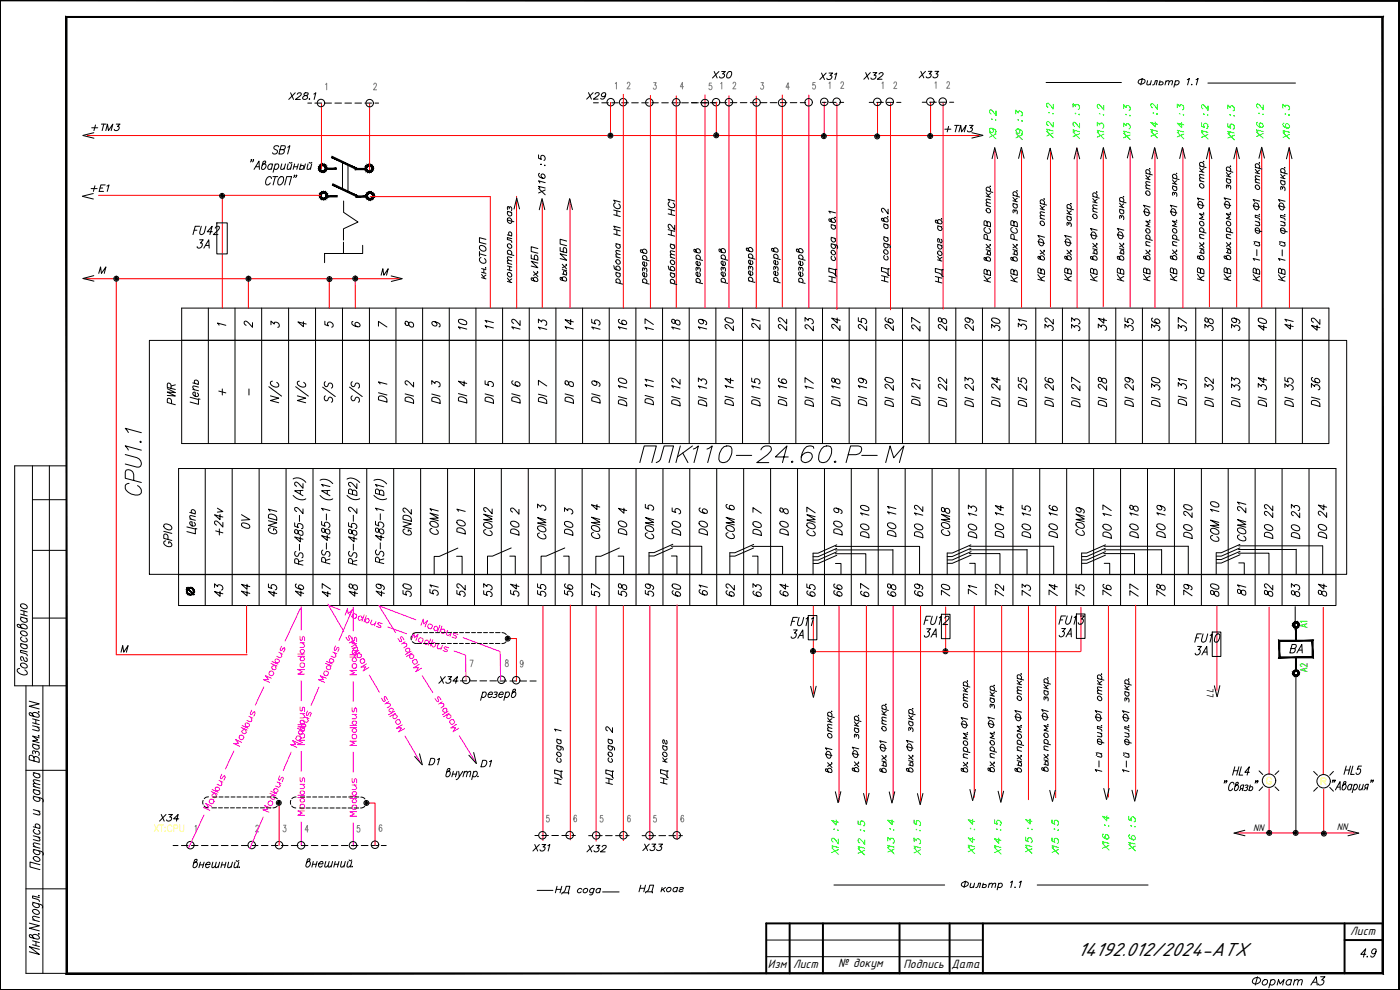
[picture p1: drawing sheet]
<svg xmlns="http://www.w3.org/2000/svg" width="420mm" height="297mm" viewBox="0 0 420 297" stroke-linecap="round" stroke-linejoin="round" font-family="sans-serif">
<defs><g id="words">
<g font-size="8.8">
<text x="190.9" y="140.1">ПЛК110-24.60.Р-М</text>
<text x="43.4" y="149.9" transform="rotate(-90 43.4 149.9)">CPU1.1</text>
</g>
<g font-size="7.5">
<text x="85.4" y="122.1" transform="rotate(-90 85.4 122.1)">N/C</text>
<text x="93.5" y="122.1" transform="rotate(-90 93.5 122.1)">N/C</text>
<text x="101.6" y="122.1" transform="rotate(-90 101.6 122.1)">S/S</text>
<text x="109.7" y="122.1" transform="rotate(-90 109.7 122.1)">S/S</text>
</g>
<text font-size="7.1" x="374.6" y="297.7">Формат А3</text>
<g font-size="6.2">
<text x="293.2" y="100.5" transform="rotate(-90 293.2 100.5)">29</text>
<text x="317.1" y="100.2" transform="rotate(-90 317.1 100.2)">32</text>
<text x="60" y="161.6" transform="rotate(-90 60 161.6)">Цепь</text>
<text x="205.3" y="161.9" transform="rotate(-90 205.3 161.9)">DO 5</text>
<text x="278" y="162.6" transform="rotate(-90 278 162.6)">DO 12</text>
<text x="116.4" y="179.9" transform="rotate(-90 116.4 179.9)">49</text>
<text x="278" y="179.9" transform="rotate(-90 278 179.9)">69</text>
<text x="205.3" y="180.3" transform="rotate(-90 205.3 180.3)">60</text>
<text x="323.3" y="286.9">14192.012/2024-АТХ</text>
<text x="407.1" y="288.6">4.9</text>
</g>
<g font-size="5.7">
<text x="56.8" y="71.6">FU42</text>
<text x="187.7" y="86.4" transform="rotate(-90 187.7 86.4)">работа Н1 НС1</text>
<text x="203.9" y="86.4" transform="rotate(-90 203.9 86.4)">работа Н2 НС1</text>
<text x="211.7" y="86.4" transform="rotate(-90 211.7 86.4)">резерв</text>
<text x="234.9" y="86.1" transform="rotate(-90 234.9 86.1)">резерв</text>
<text x="242.4" y="86.4" transform="rotate(-90 242.4 86.4)">резерв</text>
<text x="141.1" y="99.8" transform="rotate(-90 141.1 99.8)">10</text>
<text x="157" y="99.8" transform="rotate(-90 157 99.8)">12</text>
<text x="165.1" y="100.2" transform="rotate(-90 165.1 100.2)">13</text>
<text x="172.9" y="99.8" transform="rotate(-90 172.9 99.8)">14</text>
<text x="181" y="100.2" transform="rotate(-90 181 100.2)">15</text>
<text x="189.1" y="99.8" transform="rotate(-90 189.1 99.8)">16</text>
<text x="196.8" y="100.2" transform="rotate(-90 196.8 100.2)">17</text>
<text x="205" y="100.2" transform="rotate(-90 205 100.2)">18</text>
<text x="213.1" y="99.8" transform="rotate(-90 213.1 99.8)">19</text>
<text x="220.8" y="100.5" transform="rotate(-90 220.8 100.5)">20</text>
<text x="229" y="100.2" transform="rotate(-90 229 100.2)">21</text>
<text x="237.1" y="100.5" transform="rotate(-90 237.1 100.5)">22</text>
<text x="244.8" y="100.5" transform="rotate(-90 244.8 100.5)">23</text>
<text x="252.9" y="100.5" transform="rotate(-90 252.9 100.5)">24</text>
<text x="261.1" y="100.5" transform="rotate(-90 261.1 100.5)">25</text>
<text x="268.8" y="100.5" transform="rotate(-90 268.8 100.5)">26</text>
<text x="276.9" y="100.5" transform="rotate(-90 276.9 100.5)">27</text>
<text x="285" y="100.5" transform="rotate(-90 285 100.5)">28</text>
<text x="300.9" y="100.2" transform="rotate(-90 300.9 100.2)">30</text>
<text x="309" y="100.2" transform="rotate(-90 309 100.2)">31</text>
<text x="324.9" y="100.5" transform="rotate(-90 324.9 100.5)">33</text>
<text x="333" y="100.2" transform="rotate(-90 333 100.2)">34</text>
<text x="341.1" y="100.5" transform="rotate(-90 341.1 100.5)">35</text>
<text x="348.9" y="100.2" transform="rotate(-90 348.9 100.2)">36</text>
<text x="357" y="100.5" transform="rotate(-90 357 100.5)">37</text>
<text x="365.1" y="100.5" transform="rotate(-90 365.1 100.5)">38</text>
<text x="372.9" y="100.2" transform="rotate(-90 372.9 100.2)">39</text>
<text x="381" y="100.2" transform="rotate(-90 381 100.2)">40</text>
<text x="389.1" y="99.8" transform="rotate(-90 389.1 99.8)">41</text>
<text x="396.9" y="100.2" transform="rotate(-90 396.9 100.2)">42</text>
<text x="53.6" y="122.8" transform="rotate(-90 53.6 122.8)">PWR</text>
<text x="124.9" y="122.1" transform="rotate(-90 124.9 122.1)">DI 2</text>
<text x="133" y="122.4" transform="rotate(-90 133 122.4)">DI 3</text>
<text x="141.1" y="122.1" transform="rotate(-90 141.1 122.1)">DI 4</text>
<text x="148.9" y="122.1" transform="rotate(-90 148.9 122.1)">DI 5</text>
<text x="157" y="122.1" transform="rotate(-90 157 122.1)">DI 6</text>
<text x="165.1" y="122.4" transform="rotate(-90 165.1 122.4)">DI 7</text>
<text x="172.9" y="122.1" transform="rotate(-90 172.9 122.1)">DI 8</text>
<text x="181" y="122.1" transform="rotate(-90 181 122.1)">DI 9</text>
<text x="189.1" y="123.1" transform="rotate(-90 189.1 123.1)">DI 10</text>
<text x="205" y="123.1" transform="rotate(-90 205 123.1)">DI 12</text>
<text x="213.1" y="123.1" transform="rotate(-90 213.1 123.1)">DI 13</text>
<text x="229" y="123.1" transform="rotate(-90 229 123.1)">DI 15</text>
<text x="237.1" y="123.1" transform="rotate(-90 237.1 123.1)">DI 16</text>
<text x="244.8" y="123.1" transform="rotate(-90 244.8 123.1)">DI 17</text>
<text x="252.9" y="123.1" transform="rotate(-90 252.9 123.1)">DI 18</text>
<text x="261.1" y="123.1" transform="rotate(-90 261.1 123.1)">DI 19</text>
<text x="268.8" y="123.1" transform="rotate(-90 268.8 123.1)">DI 20</text>
<text x="285" y="123.1" transform="rotate(-90 285 123.1)">DI 22</text>
<text x="300.9" y="123.1" transform="rotate(-90 300.9 123.1)">DI 24</text>
<text x="309" y="123.1" transform="rotate(-90 309 123.1)">DI 25</text>
<text x="324.9" y="123.5" transform="rotate(-90 324.9 123.5)">DI 27</text>
<text x="333" y="123.1" transform="rotate(-90 333 123.1)">DI 28</text>
<text x="341.1" y="123.1" transform="rotate(-90 341.1 123.1)">DI 29</text>
<text x="348.9" y="123.1" transform="rotate(-90 348.9 123.1)">DI 30</text>
<text x="365.1" y="123.1" transform="rotate(-90 365.1 123.1)">DI 32</text>
<text x="372.9" y="123.1" transform="rotate(-90 372.9 123.1)">DI 33</text>
<text x="381" y="123.1" transform="rotate(-90 381 123.1)">DI 34</text>
<text x="389.1" y="123.1" transform="rotate(-90 389.1 123.1)">DI 35</text>
<text x="396.9" y="123.1" transform="rotate(-90 396.9 123.1)">DI 36</text>
<text x="67.7" y="161.6" transform="rotate(-90 67.7 161.6)">+24v</text>
<text x="75.8" y="159.8" transform="rotate(-90 75.8 159.8)">0V</text>
<text x="84" y="161.6" transform="rotate(-90 84 161.6)">GND1</text>
<text x="124.2" y="161.6" transform="rotate(-90 124.2 161.6)">GND2</text>
<text x="132.3" y="161.6" transform="rotate(-90 132.3 161.6)">COM1</text>
<text x="140.4" y="161.6" transform="rotate(-90 140.4 161.6)">DO 1</text>
<text x="148.5" y="161.9" transform="rotate(-90 148.5 161.9)">COM2</text>
<text x="156.6" y="161.9" transform="rotate(-90 156.6 161.9)">DO 2</text>
<text x="172.9" y="161.9" transform="rotate(-90 172.9 161.9)">DO 3</text>
<text x="189.1" y="161.6" transform="rotate(-90 189.1 161.6)">DO 4</text>
<text x="213.1" y="161.6" transform="rotate(-90 213.1 161.6)">DO 6</text>
<text x="229.3" y="161.9" transform="rotate(-90 229.3 161.9)">DO 7</text>
<text x="237.4" y="161.9" transform="rotate(-90 237.4 161.9)">DO 8</text>
<text x="245.5" y="161.9" transform="rotate(-90 245.5 161.9)">COM7</text>
<text x="253.6" y="161.6" transform="rotate(-90 253.6 161.6)">DO 9</text>
<text x="285.8" y="161.9" transform="rotate(-90 285.8 161.9)">COM8</text>
<text x="326.3" y="161.9" transform="rotate(-90 326.3 161.9)">COM9</text>
<text x="52.6" y="165.1" transform="rotate(-90 52.6 165.1)">GPIO</text>
<text x="164.7" y="163" transform="rotate(-90 164.7 163)">COM 3</text>
<text x="181" y="162.6" transform="rotate(-90 181 162.6)">COM 4</text>
<text x="197.2" y="163" transform="rotate(-90 197.2 163)">COM 5</text>
<text x="221.2" y="163" transform="rotate(-90 221.2 163)">COM 6</text>
<text x="261.8" y="162.6" transform="rotate(-90 261.8 162.6)">DO 10</text>
<text x="269.9" y="162.3" transform="rotate(-90 269.9 162.3)">DO 11</text>
<text x="293.9" y="162.6" transform="rotate(-90 293.9 162.6)">DO 13</text>
<text x="302" y="162.6" transform="rotate(-90 302 162.6)">DO 14</text>
<text x="310.1" y="162.6" transform="rotate(-90 310.1 162.6)">DO 15</text>
<text x="318.2" y="162.6" transform="rotate(-90 318.2 162.6)">DO 16</text>
<text x="334.4" y="162.6" transform="rotate(-90 334.4 162.6)">DO 17</text>
<text x="342.5" y="162.6" transform="rotate(-90 342.5 162.6)">DO 18</text>
<text x="350.7" y="162.6" transform="rotate(-90 350.7 162.6)">DO 19</text>
<text x="358.8" y="162.6" transform="rotate(-90 358.8 162.6)">DO 20</text>
<text x="366.5" y="163.7" transform="rotate(-90 366.5 163.7)">COM 10</text>
<text x="374.6" y="163.7" transform="rotate(-90 374.6 163.7)">COM 21</text>
<text x="382.8" y="162.6" transform="rotate(-90 382.8 162.6)">DO 22</text>
<text x="390.9" y="163" transform="rotate(-90 390.9 163)">DO 23</text>
<text x="399" y="162.6" transform="rotate(-90 399 162.6)">DO 24</text>
<text x="75.8" y="179.9" transform="rotate(-90 75.8 179.9)">44</text>
<text x="92.1" y="179.9" transform="rotate(-90 92.1 179.9)">46</text>
<text x="132.3" y="179.9" transform="rotate(-90 132.3 179.9)">51</text>
<text x="156.6" y="179.9" transform="rotate(-90 156.6 179.9)">54</text>
<text x="213.1" y="179.9" transform="rotate(-90 213.1 179.9)">61</text>
<text x="237.4" y="179.9" transform="rotate(-90 237.4 179.9)">64</text>
<text x="253.6" y="179.9" transform="rotate(-90 253.6 179.9)">66</text>
<text x="285.8" y="179.9" transform="rotate(-90 285.8 179.9)">70</text>
<text x="293.9" y="179.6" transform="rotate(-90 293.9 179.6)">71</text>
<text x="302" y="179.9" transform="rotate(-90 302 179.9)">72</text>
<text x="310.1" y="179.9" transform="rotate(-90 310.1 179.9)">73</text>
<text x="318.2" y="179.9" transform="rotate(-90 318.2 179.9)">74</text>
<text x="326.3" y="179.9" transform="rotate(-90 326.3 179.9)">75</text>
<text x="334.4" y="179.9" transform="rotate(-90 334.4 179.9)">76</text>
<text x="350.7" y="179.9" transform="rotate(-90 350.7 179.9)">78</text>
<text x="358.8" y="179.9" transform="rotate(-90 358.8 179.9)">79</text>
<text x="374.6" y="179.9" transform="rotate(-90 374.6 179.9)">81</text>
<text x="399" y="179.9" transform="rotate(-90 399 179.9)">84</text>
<text x="67.7" y="180.3" transform="rotate(-90 67.7 180.3)">43</text>
<text x="84" y="180.3" transform="rotate(-90 84 180.3)">45</text>
<text x="100.2" y="180.3" transform="rotate(-90 100.2 180.3)">47</text>
<text x="108.3" y="180.3" transform="rotate(-90 108.3 180.3)">48</text>
<text x="124.2" y="180.3" transform="rotate(-90 124.2 180.3)">50</text>
<text x="140.4" y="180.3" transform="rotate(-90 140.4 180.3)">52</text>
<text x="148.5" y="180.3" transform="rotate(-90 148.5 180.3)">53</text>
<text x="164.7" y="180.3" transform="rotate(-90 164.7 180.3)">55</text>
<text x="172.9" y="180.3" transform="rotate(-90 172.9 180.3)">56</text>
<text x="181" y="180.3" transform="rotate(-90 181 180.3)">57</text>
<text x="189.1" y="180.3" transform="rotate(-90 189.1 180.3)">58</text>
<text x="197.2" y="180.3" transform="rotate(-90 197.2 180.3)">59</text>
<text x="221.2" y="180.3" transform="rotate(-90 221.2 180.3)">62</text>
<text x="229.3" y="180.3" transform="rotate(-90 229.3 180.3)">63</text>
<text x="245.5" y="180.3" transform="rotate(-90 245.5 180.3)">65</text>
<text x="261.8" y="180.3" transform="rotate(-90 261.8 180.3)">67</text>
<text x="269.9" y="180.3" transform="rotate(-90 269.9 180.3)">68</text>
<text x="342.5" y="180.3" transform="rotate(-90 342.5 180.3)">77</text>
<text x="366.5" y="180.3" transform="rotate(-90 366.5 180.3)">80</text>
<text x="382.8" y="180.3" transform="rotate(-90 382.8 180.3)">82</text>
<text x="390.9" y="180.3" transform="rotate(-90 390.9 180.3)">83</text>
<text x="236" y="189.1">FU11</text>
<text x="276.2" y="188.7">FU12</text>
<text x="316.4" y="188.4">FU13</text>
<text x="236.4" y="192.6">3А</text>
<text x="276.2" y="192.3">3А</text>
<text x="316.8" y="192.3">3А</text>
<text x="357.4" y="194">FU10</text>
<text x="357.4" y="197.6">3А</text>
<text x="385.9" y="197.2">BA</text>
<text x="185.2" y="236.7" transform="rotate(-90 185.2 236.7)">НД сода 2</text>
<text x="201.4" y="236.4" transform="rotate(-90 201.4 236.4)">НД коаг</text>
<text x="190.5" y="269.2">НД коаг</text>
</g>
<g font-size="5.3">
<text x="212.7" y="24.7">X30</text>
<text x="257.9" y="25">X32</text>
<text x="274.5" y="24.7">X33</text>
<text x="85.4" y="31">X28.1</text>
<text x="175" y="31">X29</text>
<text x="26.5" y="40.6">+TM3</text>
<text x="282.2" y="40.9">+TM3</text>
<text x="146.8" y="85" transform="rotate(-90 146.8 85)">кн.СТОП</text>
<text x="155.2" y="86.1" transform="rotate(-90 155.2 86.1)">контроль фаз</text>
<text x="162.3" y="85.7" transform="rotate(-90 162.3 85.7)">вх.ИБП</text>
<text x="171.1" y="85.7" transform="rotate(-90 171.1 85.7)">вых.ИБП</text>
<text x="144.3" y="99.5">11</text>
<text x="130.5" y="206.4">X34</text>
<text x="127.4" y="230.7">D1</text>
<text x="143.2" y="231.4">D1</text>
<text x="46.6" y="247.6">X34</text>
<text x="175" y="256.8">X32</text>
<text x="191.6" y="256.5">X33</text>
</g>
<g font-size="5.3" fill="#0f0">
<text x="299.9" y="43" transform="rotate(-90 299.9 43)">Х9 :2</text>
<text x="324.9" y="42.7" transform="rotate(-90 324.9 42.7)">Х12 :3</text>
<text x="332.3" y="43" transform="rotate(-90 332.3 43)">Х13 :2</text>
<text x="340.1" y="43" transform="rotate(-90 340.1 43)">Х13 :3</text>
<text x="356.3" y="43" transform="rotate(-90 356.3 43)">Х14 :3</text>
<text x="371.5" y="43" transform="rotate(-90 371.5 43)">Х15 :3</text>
<text x="379.9" y="42.7" transform="rotate(-90 379.9 42.7)">Х16 :2</text>
<text x="388.1" y="43" transform="rotate(-90 388.1 43)">Х16 :3</text>
<text x="252.6" y="257.5" transform="rotate(-90 252.6 257.5)">Х12 :4</text>
<text x="260.3" y="257.9" transform="rotate(-90 260.3 257.9)">Х12 :5</text>
<text x="277.3" y="257.5" transform="rotate(-90 277.3 257.5)">Х13 :5</text>
<text x="293.5" y="257.2" transform="rotate(-90 293.5 257.2)">Х14 :4</text>
<text x="310.8" y="257.2" transform="rotate(-90 310.8 257.2)">Х15 :4</text>
<text x="318.6" y="257.5" transform="rotate(-90 318.6 257.5)">Х15 :5</text>
<text x="333.7" y="256.5" transform="rotate(-90 333.7 256.5)">Х16 :4</text>
</g>
<g font-size="4.9">
<text x="244.8" y="25">X31</text>
<text x="26.1" y="58.6">+E1</text>
<text x="164.4" y="59.6" transform="rotate(-90 164.4 59.6)">Х116 :5</text>
<text x="72" y="99.5">2</text>
<text x="80.1" y="99.5">3</text>
<text x="96.3" y="99.5">5</text>
<text x="112.2" y="99.5">7</text>
<text x="120.3" y="99.5">8</text>
<text x="64.6" y="119.6">+</text>
<text x="34.9" y="196.8">M</text>
<text x="158.7" y="256.5">X31</text>
</g>
<g font-size="4.9" fill="#0f0">
<text x="307.6" y="43" transform="rotate(-90 307.6 43)">Х9 :3</text>
<text x="316.8" y="42.7" transform="rotate(-90 316.8 42.7)">Х12 :2</text>
<text x="348.2" y="42.7" transform="rotate(-90 348.2 42.7)">Х14 :2</text>
<text x="363.4" y="43" transform="rotate(-90 363.4 43)">Х15 :2</text>
<text x="269.2" y="257.5" transform="rotate(-90 269.2 257.5)">Х13 :4</text>
<text x="301.3" y="257.5" transform="rotate(-90 301.3 257.5)">Х14 :5</text>
<text x="341.5" y="256.5" transform="rotate(-90 341.5 256.5)">Х16 :5</text>
</g>
<g font-size="4.9" fill="#00b82e">
<text x="389.1" y="189.4">A1</text>
<text x="393" y="202.8" transform="rotate(-90 393 202.8)">A2</text>
</g>
<g font-size="4.4">
<text x="88.2" y="99.1">4</text>
<text x="104.4" y="99.1">6</text>
<text x="128.4" y="99.1">9</text>
</g>
<g font-size="4">
<text x="405.2" y="280.7">Лист</text>
<text x="230.4" y="290.6">Изм</text>
<text x="238" y="290.6">Лист</text>
<text x="251.5" y="290.2">№ докум</text>
<text x="271.1" y="290.6">Подпись</text>
<text x="285.5" y="290.4">Дата</text>
</g>
<text font-size="3.5" x="64.2" y="98.8">1</text>
<g font-size="3.2">
<text x="364.2" y="209.5" transform="rotate(-90 364.2 209.5)">LL</text>
<text x="376.1" y="249.2">NN</text>
<text x="401.2" y="248.9">NN</text>
</g>
</g></defs>
<!-- layer: 0 -->
<g fill="#000" stroke="#000" stroke-width=".3">
<path d="M0 .2h419.8zM0 .2h419.9z"/>
<path d="M419.8 .2v296.7zM419.9 .2v296.8z"/>
<path d="M97.7 50.4v.4l3.2-.4zM97.7 50.8l3.2-.4v.4z"/>
<path d="M98 58.7v.4l3.2-.4zM98 59.1l3.2-.4v.4z"/>
<path d="M97.6 50.7l.4-.3v.5zM97.7 50.4l-.1 .3 .4-.3zM98 50v.4h-.3zM97.6 50.2l.1 .2 .3-.4zM97.7 49.6l.3 .4-.4 .2zM97.7 49.6l-.3 .3 .2 .3zM97.3 49.3l.4 .3-.3 .3zM97.3 49.3l-.1 .4 .2 .2zM96.9 49.3h.4l-.1 .4zM96.9 49.3v.3l.3 .1zM96.4 49.3h.5v.3zM96.4 49.3l.2 .4 .3-.1zM96 49.6l.4-.3 .2 .4zM96 49.6l.3 .3 .3-.2zM96 49.6l.3 .3-.5 .1zM95.8 50l.3 .2 .2-.3zM95.8 50l.3 .2-.4 .2zM95.7 50.4h.4v-.2zM95.7 50.4h.4l-.3 .5zM96.1 50.4l-.3 .5 .3-.2zM95.8 50.9l.3-.2-.1 .6zM96.1 50.7l-.1 .6 .3-.3zM96.3 51l.1 .5-.4-.2zM96.3 51l.1 .5 .2-.3zM96.6 51.2l.3 .4-.5-.1zM96.6 51.2l.3 .4v-.3zM96.9 51.3l.4 .2-.4 .1zM96.9 51.3l.4 .2-.1-.3zM97.2 51.2l.5 .1-.4 .2zM97.2 51.2l.5 .1-.3-.3zM97.4 51l.6-.1-.3 .4zM97.6 50.7l-.2 .3 .6-.1z"/>
<path d="M97.8 59l.5-.3-.1 .5zM97.9 58.7l-.1 .3 .5-.3zM98.2 58.2l.1 .5h-.4zM97.8 58.4l.1 .3 .3-.5zM98 57.9l.2 .3-.4 .2zM98 57.9l-.3 .3 .1 .2zM97.6 57.6l.4 .3-.3 .3zM97.6 57.6l-.2 .4 .3 .2zM97.1 57.5l.5 .1-.2 .4zM97.1 57.5v.4l.3 .1zM96.6 57.6l.5-.1v.4zM96.6 57.6l.2 .4 .3-.1zM96.3 57.9l.3-.3 .2 .4zM96.3 57.9l.3 .3 .2-.2zM96.3 57.9l.3 .3h-.6zM96 58.2l.4 .2 .2-.2zM96 58.2l.4 .2-.5 .3zM95.9 58.7h.4l.1-.3zM95.9 58.7h.4l-.3 .5zM96.3 58.7l-.3 .5 .4-.2zM96 59.2l.4-.2-.1 .5zM96.4 59l-.1 .5 .3-.2zM96.3 59.5l.3-.2v.5zM96.6 59.3v.5l.2-.3zM96.8 59.5l.3 .4-.5-.1zM96.8 59.5l.3 .4v-.4zM97.1 59.5l.5 .3-.5 .1zM97.1 59.5l.5 .3-.2-.3zM97.4 59.5h.6l-.4 .3zM97.4 59.5h.6l-.3-.2zM97.7 59.3l.5-.1-.2 .3zM97.8 59l-.1 .3 .5-.1z"/>
<path d="M99.7 46.9l-.2 .4 7.6 3.1zM99.5 47.3l7.6 3.1-.2 .4z"/>
<path d="M99.9 55.1l-.2 .4 7.6 3.2zM99.7 55.5l7.6 3.2-.2 .4z"/>
<path d="M106.6 50.5v.4l3.2-.4zM106.6 50.9l3.2-.4v.4z"/>
<path d="M106.8 58.8v.4l3.3-.4zM106.8 59.2l3.3-.4v.4z"/>
<path d="M111.5 50.8l.5-.3-.1 .5zM111.6 50.5l-.1 .3 .5-.3zM111.9 50.1l.1 .4h-.4zM111.5 50.2l.1 .3 .3-.4zM111.6 49.7l.3 .4-.4 .1zM111.6 49.7l-.2 .3 .1 .2zM111.3 49.4l.3 .3-.2 .3zM111.3 49.4l-.2 .4 .3 .2zM110.8 49.3l.5 .1-.2 .4zM110.8 49.3v.4l.3 .1zM110.3 49.4l.5-.1v.4zM110.3 49.4l.2 .4 .3-.1zM109.9 49.7l.4-.3 .2 .4zM109.9 49.7l.3 .3 .3-.2zM109.9 49.7l.3 .3-.5 .1zM109.7 50.1l.4 .1 .1-.2zM109.7 50.1l.4 .1-.5 .3zM109.6 50.5h.4l.1-.3zM109.6 50.5h.4l-.3 .5zM110 50.5l-.3 .5 .4-.2zM109.7 51l.4-.2-.2 .6zM110.1 50.8l-.2 .6 .3-.3zM110.2 51.1l.1 .5-.4-.2zM110.2 51.1l.1 .5 .2-.3zM110.5 51.3l.3 .4-.5-.1zM110.5 51.3l.3 .4v-.4zM110.8 51.3l.5 .3-.5 .1zM110.8 51.3l.5 .3-.2-.3zM111.1 51.3l.5 .1-.3 .2zM111.1 51.3l.5 .1-.2-.3zM111.4 51.1l.5-.1-.3 .4zM111.5 50.8l-.1 .3 .5-.1z"/>
<path d="M111.8 59.1l.5-.3-.1 .5zM111.8 58.8v.3l.5-.3zM112.2 58.3l.1 .5h-.5zM111.8 58.5v.3l.4-.5zM111.9 57.9l.3 .4-.4 .2zM111.9 57.9l-.3 .3 .2 .3zM111.5 57.7l.4 .2-.3 .3zM111.5 57.7l-.1 .3 .2 .2zM111 57.6l.5 .1-.1 .3zM111 57.6v.4h.4zM110.6 57.7l.4-.1v.4zM110.6 57.7l.1 .3h.3zM110.2 57.9l.4-.2 .1 .3zM110.2 57.9l.3 .3 .2-.2zM110.2 57.9l.3 .3-.6 .1zM109.9 58.3l.4 .2 .2-.3zM109.9 58.3l.4 .2-.4 .3zM109.9 58.8h.3l.1-.3zM109.9 58.8h.3l-.3 .5zM110.2 58.8l-.3 .5 .4-.2zM109.9 59.3l.4-.2-.1 .5zM110.3 59.1l-.1 .5 .3-.3zM110.2 59.6l.3-.3 .1 .6zM110.5 59.3l.1 .6 .1-.4zM110.7 59.5l.3 .5-.4-.1zM110.7 59.5l.3 .5v-.4zM111 59.6l.5 .3-.5 .1zM111 59.6l.5 .3-.1-.4zM111.4 59.5l.5 .1-.4 .3zM111.4 59.5l.5 .1-.3-.3zM111.6 59.3h.6l-.3 .3zM111.8 59.1l-.2 .2h.6z"/>
<path d="M57.1 176.3l.4 .3zM57.1 176.3l.4 .3zM56.7 176.4l.4-.1zM56.7 176.4l.4 .1zM56.3 176.6l.4-.2zM56.3 176.6h.5zM56.3 176.6l.2 .2-.4 .2zM56.1 177l.4-.2zM56.1 177l-.1 .4zM56.3 177.1l-.3 .3zM56 177.4l.1 .4zM56.2 177.4l-.1 .4zM56.1 177.8l.2-.1v.5zM56.3 177.7v.5zM56.5 178l.2 .4-.4-.2zM56.5 178l.2 .4zM56.8 178.3l.3 .2zM56.8 178.3l.3 .2zM57.1 178.3l.4 .1zM57.1 178.3l.4 .1zM57.5 178.3l.4-.1zM57.5 178.3l.4-.1zM57.8 178l.3-.2-.2 .4zM58 177.7l-.2 .3 .3-.2zM58.2 177.4l-.1 .4zM58 177.4v.3l.2-.3zM58.1 177l.1 .4h-.2zM58 177.1v.3l.1-.4zM57.9 176.6l.1 .5zM57.9 176.6l.1 .5zM57.5 176.4l.3 .4zM57.5 176.4l.3 .4z"/>
<path d="M56 176.4l2.3 2zM56 176.4l2.3 2z"/>
<path d="M.1 .2l-.1 296.8zM0 .2v296.8z"/>
<path d="M19.8 4.9v287.3l.3-.3zM19.8 4.9l.3 .3v286.7zM19.8 4.9l.3 .3 395-.3zM20.1 5.2l395-.3-.3 .3zM415.1 4.9l-.3 .3 .3 287zM414.8 5.2l.3 287-.3-.3zM19.8 292.2h395.3l-.3-.3zM19.8 292.2l.3-.3h394.7z"/>
<path d="M.1 296.9l419.8 .1zM.1 296.9l419.8 .1z"/>
</g>
<!-- layer: RAMKA -->
<g fill="none" stroke="#000" stroke-width=".3">
<path d="M6.2 187.9v-.3a1.13 1.13 0 0 1 1.3-.2 1.13 1.13 0 0 1 .5 1.2l-.4 .1-2.1-.5-.3-.8 .4-.1 1 1.2M6.2 193.1l2 .5M6.2 185.1l2 .6M6.2 183.1l2 .5M6.2 184.3l2 .5M6.3 199.1a1.15 1.15 0 0 1 1.3 0 1.15 1.15 0 0 1 .4 1.2 1.15 1.15 0 0 1-1.2 0 1.15 1.15 0 0 1-.5-1.2zM6.3 189.4a1.15 1.15 0 0 1 1.3 .1 1.15 1.15 0 0 1 .4 1.2 1.15 1.15 0 0 1-1.2-.1 1.15 1.15 0 0 1-.5-1.2zM6.3 181.3a1.15 1.15 0 0 1 1.3 0 1.15 1.15 0 0 1 .4 1.2 1.15 1.15 0 0 1-1.2 0 1.15 1.15 0 0 1-.5-1.2zM6.6 193.2l-.3 .1a1.13 1.13 0 0 0 .6 1.2 1.13 1.13 0 0 0 1.3-.2l-.5-.9M6.6 191.1l-.3 .1a1.11 1.11 0 0 0 .5 1.3 1.11 1.11 0 0 0 1.4-.2l-.5-.9M6.6 185.2l-.3 .2a1.13 1.13 0 0 0 .6 1.2 1.13 1.13 0 0 0 1.3-.2l-.5-.9M7.2 183.3v1.2"/>
<path d="M7.7 197.3a.76 .76 0 0 1 .3 1.2l-.7-.2-.4-1.1-.6-.2a.77 .77 0 0 0 .3 1.2M8.2 195.6l-2-.5v.6l1.8 .6 .2 .5M5.9 200.6h-.3a.79 .79 0 0 0-.4 .9 .79 .79 0 0 0 .7 .6l1.1 .4 1-.2a.9 .9 0 0 0-.5-1.3M8.8 210.4l3 .8-3 .7 3 .8M9.8 214.4v-.3a1.11 1.11 0 0 1 1.3-.2 1.11 1.11 0 0 1 .5 1.2l-.4 .1-2.1-.5-.3-.5 .1-.3a1 1 0 0 1 1 .8l.3 .3M9.8 217.7l2 .6M9.8 215.7l2 .5M9.8 216.9l2 .5M10.8 216v1.2M11.2 218.1l.6 .7-.2 .5-1.8-.4M11.6 213.5v.2l-.1-.1M9.8 223.2l2 .5"/>
<path d="M10 238.9l2.3 .6a.84 .84 0 0 1 .7 .9l-.1 .2M10 236.8l2 .5M10 236l2 .5M10 231.8l2 .5M10.2 227.4l-.6-.7-.5-.1-.3 .4v1l3 .8-.2-1.4-.8-.4-.6 .4v.9M10.2 223.3l-.3 .2a1.13 1.13 0 0 0 .6 1.1 1.13 1.13 0 0 0 1.3-.1v-.4l-.5-.5M10.4 239l-.4 .3a1.23 1.23 0 0 0 2 .8l-.1-.5-.3-.3M10.4 236.9l-.4 .4a1.23 1.23 0 0 0 2 .8l-.1-.6-.3-.2M10.4 231.9l-.4 .3a1.23 1.23 0 0 0 2 .9v-.4l-.4-.5M10.6 225.7l.6-.3a.8 .8 0 0 1 .4 1.3M10.6 226l-.1-.6-.6-.1v.9M11.6 220.7v.2l-.1-.1"/>
<path d="M11.8 221.4l-2-.6 1.5 1.2-1.5 .3 2 .6M12 235.4l-1.8-.4-.2 .4 .6 .7M12 234.3l-1.8-.3-.2 .3 .6 .8M10 257.3a1.13 1.13 0 0 1 1.3-.2 1.13 1.13 0 0 1 .6 1.2l-1.1 .1-.8-.8zM10 254.8l2.3 .6a.84 .84 0 0 1 .7 1l-.1 .2M10 253.9l2 .6M10 250.8l2 .5M10 248.1l2 .5M10 242.9l2 .5M10.4 254.9l-.4 .4a1.19 1.19 0 0 0 .7 1 1.19 1.19 0 0 0 1.3-.2l-.4-.8M10.4 248.8l-.2 .1a1.08 1.08 0 0 0 .5 1.3 1.08 1.08 0 0 0 1.3-.2l-.4-.9M10.8 248.3a.64 .64 0 0 1-.1-1 .64 .64 0 0 1 1 .2l.3 .3-.3 .7"/>
<path d="M11.4 251.1l.6 .7-.1 .5-1.9-.4M11.4 243.3l.6 .7-.1 .5-1.9-.4M12 259.4l-3-.8v1.5l3 .8M12 253.3l-1.8-.4-.2 .5 .6 .7M8.8 277l3 .8-3 .7 3 .8M9.8 270.7l2.7 .9 .3 .3-.1 .5M9.8 276l2 .5M9.9 273a1.11 1.11 0 0 1 1.3 0 1.11 1.11 0 0 1 .4 1.2l-.9 .1a.89 .89 0 0 1-.8-1.3zM10.2 270.8l-.4 .3a1.23 1.23 0 0 0 .7 1.1 1.23 1.23 0 0 0 1.3-.2l-.4-.9M11.6 268.6l.2 .2-.3-.1M11.8 275.3l-1.9-.4-.1 .5 .6 .7M11.8 269.3l-2-.5v.6l1.8 .6 .2 .5"/>
<path d="M9.8 281v-.3a1.26 1.26 0 0 1 2 .8l-.6 .3-2.1-.6-.3-.4 .1-.4a1 1 0 0 1 1 .8l.3 .3M9.8 282.3l2 .5M9.8 283.4l2 .6M10.8 282.6v1.1M11.6 280.1l.2 .1h-.3M11.8 284.8l-3-.8 3 2.4-3-.8"/>
</g>
<!-- layer: 0 -->
<g fill="none" stroke="#000" stroke-width=".3">
<path d="M97.5 30.9h2M100.5 30.9h2M103.5 30.9h2M106.5 30.9h2M109.5 30.9h2M112.5 30.9h1.1M183.6 30.8h2M186.6 30.8h2M189.6 30.8h2M192.6 30.8h2M195.6 30.8h2M198.6 30.8h2"/>
<path d="M201.6 30.8h2M204.6 30.8h2M207.5 30.8h2.1M210.1 30.8h2.5M213.1 30.8h2.1M216.2 30.8h1.9M219.2 30.8h1.9M222.2 30.8h2M225.2 30.8h2M228.2 30.8h2M231.1 30.8h2.1M234.1 30.8h2.1"/>
<path d="M237.2 30.8h1.9M240.2 30.8h1.6M246.7 30.7h1.2M249 30.7h2M252 30.7h1.2M260.9 30.7h1.2M263.1 30.7h2M266.1 30.7h2M269.1 30.7h1.3M276.8 30.7h1.2M279 30.7h2M282 30.7h2"/>
<path d="M285 30.7h1.2M313.9 24.8h22.6M341.8 24.1a1.13 1.13 0 0 1 1.9 .2 1.15 1.15 0 0 1-1 .9 1.15 1.15 0 0 1-1.2-.5zM342.9 23.5l-.6 2M344.4 24.2l-.2 1.2 .5 .1 .6-.4M345.5 24.2l-.3 1.3M345.9 25.5l.4-.1 .5-1.2h.5l-.3 1.3M348 24.8l.7-.3a.47 .47 0 0 1 .4 .6 .47 .47 0 0 1-.6 .4l-.6-.2M348.1 24.2l-.3 1.3M349.9 24.5l.6-.3 .4 .1-.3 1.2M350 24.2l-.4 1.3M350.9 24.5l.6-.3 .4 .1-.2 1.2"/>
<path d="M352.7 24.5a.63 .63 0 0 1 1.1-.1 .63 .63 0 0 1-.4 1l-.6 .1-.2-.3M352.8 24.2l-.5 1.9M356.3 23.9l.7-.4-.6 2M357.7 25.3l-.2 .1h.3M358.9 23.9l.7-.4-.6 2M362.5 24.9h26.3M75.5 48h-.2h.2l-.4 .6M76.1 48l-.3 .6M76.2 50.8l1.5-2.5 .2 2.5M76.8 50h1M79.2 49.2a.86 .86 0 0 1 .6 1 .86 .86 0 0 1-1.1 .6l-.2-.4 .5-1.8 .3-.3 .4 .2a1.12 1.12 0 0 1-1 1M81.4 53.6v-.3a.91 .91 0 0 0-1-.2 .91 .91 0 0 0-.6 .9l-.1 .6a.73 .73 0 0 0 .5 .9 .73 .73 0 0 0 .9-.6"/>
<path d="M81.7 49.5a.86 .86 0 0 0-1.1 0 .86 .86 0 0 0-.2 1.1l.6 .2 .5-.3M81.8 49.2l-.4 1.6M81.9 53h1.5M82.5 49.5a.62 .62 0 0 1 .6-.3 .62 .62 0 0 1 .6 .3 .84 .84 0 0 1-.3 1.1 .84 .84 0 0 1-1.1-.1M82.6 49.2l-.6 2.5M82.6 53l-.6 2.5M83.7 44.1a.78 .78 0 0 0-.9-.4 .78 .78 0 0 0-.6 .8l1 .6a.79 .79 0 0 1-.4 1 .79 .79 0 0 1-1-.3M83.9 53.3a.72 .72 0 0 1 1.2 0 1.72 1.72 0 0 1-1.4 2.2l-.3-.4v-.5zM84 44.9l1.3-.1 .3-.4v-.6l-1.2-.1-.7 2.5h.9l.5-.2 .2-.6-.3-.5M84.6 49.2l-.4 1.5 .6 .1 .5-.4M85.4 55.5l.7-2.5h1.4l-.7 2.5M85.7 49.2l-.5 1.6"/>
<path d="M86.4 44.2l.6-.5-.7 2.5M86.5 49.2l-.3 1.5 .5 .1 .6-.4M86.8 48.7l.3 .2 .5-.2M87.6 49.2l-.4 1.6M88.2 50h1.1M88.4 49.2l-.4 1.6M88.5 52.6h-.2h.2l-.4 .6M89.1 52.6h-.2h.2l-.4 .6M89.5 49.2l-.4 1.6M90.1 49.9l.2-.1a.55 .55 0 0 1 .8 0 .55 .55 0 0 1-.1 .8l-.4 .2-.6-.2M90.3 49.2l-.4 1.6M91.7 49.2l-.5 1.6"/>
<path d="M92.5 49.2l-.3 1.5 .4 .1 .7-.4M92.8 48.7l.2 .2 .6-.2M93.6 49.2l-.5 1.6M102.8 48.8v8.2M104.4 49.5v8.2M296 58.8l1.3 .4M296 57.8l.9 1.3M296 57.2l1.9 .5M296.2 57.3a.6 .6 0 0 1-.1-1 .6 .6 0 0 1 .9 .1l.3 .4-.3 .7M297.2 55.8l.1 .2-.2-.1M297.3 60l-1.2-.2-.1 .3 .3 .6M297.3 58.1l-.8 .5"/>
<path d="M304 59.2l.9 1.3M304 58.6l2 .5M304.3 58.7l-.2-.3a.55 .55 0 0 1 0-.7 .55 .55 0 0 1 .7-.1l.5 .6-.2 .7M305.2 57.2v.2l-.1-.1M305.3 59.5l-.7 .5M313.4 59.6l.1 .2-.2-.1M328 59.5l.9 1.3M328 58.9l1.9 .6M328.2 59l-.2-.8a.71 .71 0 0 1 1-.1 .71 .71 0 0 1 0 1.1M329.1 57.5l.2 .1h-.2M329.3 59.8l-.8 .5M337.2 58.9v.2l-.1-.1"/>
<path d="M343.9 56.4l1.2 .4M343.9 53.6l1.2 .3M343.9 52.6l.9 1.2M343.9 52l1.9 .5M344.1 52a.6 .6 0 0 1-.1-.9 .6 .6 0 0 1 .9 0l.2 .5-.2 .6M345.1 50.6v.1l-.1-.1M345.1 55.7l-1.1-.2-.1 .4 .3 .6M345.1 54.7l-1.1-.2-.1 .4 .3 .6M345.1 52.8l-.7 .5M351.9 55.8l1.3 .3M351.9 55l1.3 .3M351.9 54l.9 1.2"/>
<path d="M351.9 53.4l2 .5M352.2 55.9a.71 .71 0 0 0-.1 1 .71 .71 0 0 0 1.1-.1l-.3-.8M352.2 53.4a.6 .6 0 0 1-.2-.9 .6 .6 0 0 1 .9 0l.3 .5-.3 .6M352.5 58.1l.3-.4 .2 .2 .1 1M352.5 58.4l-.2-.6-.3-.1v.9M353.1 52l.1 .1-.2-.1M353.2 54.2l-.7 .5M360 54.2l1.3 .4M360 51.4l1.3 .3M360 50.4l.9 1.2M360 49.8l1.9 .5M360.3 49.9a.65 .65 0 0 1-.1-1.1 .65 .65 0 0 1 1 .4l.1 .5-.3 .3"/>
<path d="M361.2 48.4v.2l-.1-.1M361.3 59.9l-1.9-.5 .3 .6M361.3 53.5l-1.2-.2-.1 .4 .4 .6M361.3 52.6l-1.2-.3-.1 .4 .4 .6M361.3 50.6l-.7 .5M368 53.6l1.4 .3M368 52.8l1.4 .3M368 51.8l1 1.2M368 51.2l2 .5M368.3 53.7a.69 .69 0 0 0 0 1.1 .69 .69 0 0 0 1.1-.5l-.3-.4M368.3 51.3a.62 .62 0 0 1-.2-1 .62 .62 0 0 1 1 0l.3 .5-.3 .6M368.6 55.9l.4-.3 .3 .2v1"/>
<path d="M368.6 56.2l-.1-.5-.4-.2v1M369.3 49.8v.2l-.2-.1M369.4 59.9l-2-.5 .3 .6M369.4 52l-.8 .5M376.7 54.6l1.3 .4M376.7 51.8l1.3 .3M376.7 50.8l1 1.3M376.7 50.2l2 .5M377 50.3a.65 .65 0 0 1-.1-1.1 .65 .65 0 0 1 1.1 .4v.6l-.3 .2M378 48.8v.2l-.1-.1M378 54l-1.2-.3-.1 .4 .4 .6M378 53l-1.2-.3-.1 .4 .4 .6"/>
<path d="M378 51l-.7 .5M384.3 54.1l1.4 .3M384.3 53.3l1.4 .3M384.3 52.3l1 1.2M384.3 51.6l2 .6M384.6 54.1a.7 .7 0 0 0 0 1.2 .7 .7 0 0 0 1.1-.5l-.3-.5M384.6 51.7a.65 .65 0 0 1 0-1.1 .65 .65 0 0 1 1 .4l.1 .6-.3 .3M384.9 56.3l.4-.3 .2 .2 .1 1M384.9 56.7l-.3-.7a.66 .66 0 0 0-.2 .9M385.6 50.2v.2l-.1-.1M385.7 52.5l-.8 .5M65.1 66.9h3.1v9.3h-3.1z"/>
<path d="M97.4 76.1h11.4M97.4 76v2.8M103.1 72.7v3.4M103.1 60.3v3.4M103.2 63.7l4.2 2.9-4.3 2.1v3.3M108.8 73.6v2.4M192.8 75.4a.65 .65 0 0 1 1-.5 .65 .65 0 0 1 0 1.2l-1.4-.4-.2-.7h.5l.4 .9M192.8 77.8l2 .5M193.1 77.8a.61 .61 0 0 1-.2-.9 .61 .61 0 0 1 1 0l.2 .5-.2 .6M193.9 78.7a.64 .64 0 0 1 0 1.1 .64 .64 0 0 1-1-.4v-.7l.5-.1v1.2M216.4 75.2a.65 .65 0 0 1 1-.4 .65 .65 0 0 1-.1 1.1l-1.4-.4v-.8l.3 .2 .5 .8M216.4 77.5l2 .6"/>
<path d="M216.7 77.6a.63 .63 0 0 1-.1-1 .63 .63 0 0 1 1 .3l.1 .6-.2 .3M217.5 78.5a.63 .63 0 0 1 0 1.1 .63 .63 0 0 1-1-.4l-.1-.6 .2-.2h.4v1.2M224.6 74.9a.54 .54 0 0 1 .2-.5 .54 .54 0 0 1 .6-.1l.5 .7-.1 .4-.2 .2-1.4-.4-.2-.7 .5 .1 .4 .8M224.6 77.2l2 .6M224.9 77.3a.65 .65 0 0 1-.1-1.1 .65 .65 0 0 1 1 .5l.1 .5-.3 .3M225.6 78.2l.2 .3a.62 .62 0 0 1-.3 .9 .62 .62 0 0 1-.8-.5v-.7l.5-.1v1.2M249.4 73.1l1.8 .6 .1 .8M249.4 66.2v-.3a.67 .67 0 0 1 1.1-.1 .67 .67 0 0 1-.1 1l-1.4-.4-.2-.6h.4l.5 .8M249.4 71.2l1.3 .4M249.4 67.4l1.3 .3M249.7 76.9a.72 .72 0 0 0 0 1 .72 .72 0 0 0 1-.1l-.3-.8M249.7 73.2a.72 .72 0 0 0 0 1.1 .72 .72 0 0 0 1-.1l-.3-.8"/>
<path d="M249.7 71.3a.71 .71 0 0 0 0 1.2 .71 .71 0 0 0 1-.5l-.3-.5M249.7 67.4a.71 .71 0 0 0 0 1.2 .71 .71 0 0 0 1-.5l-.3-.5M250.6 65.1l.1 .2-.2-.1M250.7 63.9l-1.9-.5 .3 .6M265.2 73l1.8 .5 .1 .9M265.2 66v-.3a.67 .67 0 0 1 1.1-.1 .67 .67 0 0 1-.2 1l-1.3-.4-.3-.6h.5l.5 .8M265.2 71l1.3 .4M265.2 67.2l1.3 .3M265.5 76.7a.74 .74 0 0 0-.1 1.1 .74 .74 0 0 0 1.1-.1l-.3-.8M265.5 73a.74 .74 0 0 0-.1 1.1 .74 .74 0 0 0 1.1-.1l-.3-.8M265.5 71.1a.69 .69 0 0 0 0 1.2 .69 .69 0 0 0 1-.5l-.3-.5M265.5 67.3a.71 .71 0 0 0-.1 1.2 .71 .71 0 0 0 1.1-.6l-.3-.4"/>
<path d="M266.4 65v.2l-.1-.1M266.5 62.8v1.4l-.9-1.3-.7-.4a.66 .66 0 0 0-.4 .6 .66 .66 0 0 0 .5 .6M281.4 66.5a.66 .66 0 0 1 .7-.6 .66 .66 0 0 1 .6 .7l-.1 .5-.3 .1-1.4-.4-.1-.7 .4 .1 .4 .8M281.4 78l1.3 .3M281.4 76.9l.9 1.3M281.4 73.3l1.3 .4M281.4 67.8l1.3 .3M281.6 73.4a.71 .71 0 0 0 0 1.2 .71 .71 0 0 0 1.1-.5l-.3-.5M281.6 67.8a.69 .69 0 0 0 0 1.2 .69 .69 0 0 0 1.1-.5l-.3-.5M282.4 71.8l.3 .4-.1 .6-.5-.1-.5-1.1-.2 .3 .2 .8M282.6 65.6l.1 .1-.2-.1M282.7 77.2l-.8 .5"/>
<path d="M295.8 68.3l-.2 .1a1.03 1.03 0 0 0 .2 1.4 1.03 1.03 0 0 0 1.5-.2l-.1-.7-.4-.3M296 77.8a.55 .55 0 0 1 .1-.6 .55 .55 0 0 1 .6-.1l.6 .7-.1 .5-.3 .1-1.4-.4-.2-.6h.5l.4 .8M296 76.2l1.3 .4M296 74.9l1.3 .4M296 73.3l1.3 1.4M296 61.7l1.3 .3M296.2 66.9l-.3-.6h-.4l-.2 1.2 2 .6-.1-1.3-.6-.3-.4 .4v.9M296.3 71.9l-.1-1.3-.2-.3h-.5l-.2 1.3 2 .5M296.5 76.4l-.2-.7a.47 .47 0 0 1 .6-.4 .47 .47 0 0 1 .4 .5l-.2 .7M297.2 73.3v.2l-.1-.1M297.3 61l-1.2-.2-.1 .4 .3 .6M297.3 73.6l-1.3 .8"/>
<path d="M303.8 68.3a.83 .83 0 0 0-.4 .9 .83 .83 0 0 0 .7 .6l.7 .2 .4-.2 .1-.6-.5-.7M304 77.7a.65 .65 0 0 1 1-.4 .65 .65 0 0 1-.1 1.1l-1.4-.4-.1-.7 .3-.1 .6 1M304 76.2l1.3 .4M304 74.9l1.3 .4M304 73.3l1.3 1.4M304 61l1.3 .4M304 60.2l1.3 .4M304.3 66.9l-.4-.7-.5 .1v1.2l1.9 .6-.1-1.3-.5-.4-.3 .2-.1 1.2M304.3 61.1a.71 .71 0 0 0-.1 1.1 .71 .71 0 0 0 1.1-.1l-.2-.8M304.4 71.9l-.1-1.3-.8-.3-.1 1.3 1.9 .5M304.6 76.4l-.2-.8 .4-.3 .5 .5-.2 .7M304.6 63.3l.3-.3 .2 .1 .1 1.1"/>
<path d="M304.6 63.6l-.1-.5-.4-.1v.9M305.2 73.3v.2l-.1-.2M305.3 73.6l-1.3 .8M311.5 72.5l2 .5M311.9 71.9a1.01 1.01 0 0 1 1.2 .2 1.01 1.01 0 0 1 0 1.3 .79 .79 0 0 1-1 .2 .79 .79 0 0 1-.4-.9zM312.2 77.4v-.3a.67 .67 0 0 1 1-.1 .67 .67 0 0 1-.1 1l-1.4-.3-.2-.7h.5l.4 .9M312.2 75.1l1.3 1.4M312.2 65.5l1.3 .3M312.2 62.6l1.3 .4M312.2 61.6l.9 1.3M312.2 61l1.9 .5M312.4 61.1a.6 .6 0 0 1-.2-.9 .6 .6 0 0 1 1 0l.2 .2a.53 .53 0 0 1-.2 .9"/>
<path d="M313.4 75.1l.1 .1h-.2M313.5 71.2l-2-.6 .4 .7M313.5 64.8l-1.2-.2-.1 .4 .3 .6M313.5 63.8l-1.2-.2-.1 .4 .3 .5M313.5 75.4l-1.3 .8M313.5 61.9l-.8 .5M319.5 72.5l2 .5M319.9 71.8a1.05 1.05 0 0 1 1.3 .7 1.05 1.05 0 0 1-.5 1.3 1.33 1.33 0 0 1-.8-2zM320.2 77.4a.66 .66 0 0 1 .7-.7 .66 .66 0 0 1 .6 .7l-.1 .5-.3 .1-1.4-.3-.1-.8 .4 .1 .5 .9M320.2 75l1.3 1.5M320.2 64.8l1.3 .4M320.2 64l1.3 .4"/>
<path d="M320.2 63l.9 1.3M320.2 62.4l2 .5M320.5 64.9a.69 .69 0 0 0 0 1.2 .69 .69 0 0 0 1-.5l-.3-.5M320.5 62.5a.6 .6 0 0 1-.2-1 .6 .6 0 0 1 .9 .1l.2 .2a.53 .53 0 0 1-.2 .9M320.8 67.1l.3-.3 .2 .2 .2 .3-.1 .7M320.8 67.4l-.1-.5-.4-.1v.9M321.4 75.1l.1 .1h-.2M321.4 61l.1 .2-.2-.1M321.5 71.1l-2-.5 .4 .6M321.5 75.4l-1.3 .8M321.5 63.3l-.7 .5M327.3 70.4l2 .5"/>
<path d="M327.8 69.6a1.11 1.11 0 0 1 1.1 .8 1.11 1.11 0 0 1-.5 1.3 1.24 1.24 0 0 1-.6-2.1zM328 77.5a.69 .69 0 0 1 1-.6 .69 .69 0 0 1 .1 1.1l-1.6-.3-.1-.7 .3 .1 .5 .8M328 75.9l1.3 .4M328 74.6l1.3 .4M328 73l1.3 1.5M328 63.4l1.3 .3M328 60.6l1.3 .3M328.2 64.2a.79 .79 0 0 1 .9 .4 .79 .79 0 0 1-.1 1 .78 .78 0 0 1-.9-.4 .78 .78 0 0 1 .1-1zM328.5 76.1l-.2-.7a.49 .49 0 0 1 .5-.4 .49 .49 0 0 1 .5 .6l-.2 .6M329.1 73l.2 .1h-.2M329.3 69.1l-2-.5 .4 .6M329.3 62.7l-1.3-.2v.4l.3 .6"/>
<path d="M329.3 61.7l-1.3-.2v.4l.3 .6M329.3 73.3l-1.3 .8M335.3 70.3l2 .6M335.7 69.8a1.01 1.01 0 0 1 1.2 .2 1.01 1.01 0 0 1 0 1.3 .81 .81 0 0 1-1 .2 .81 .81 0 0 1-.4-.9zM336 77.4a.67 .67 0 0 1 .8-.6 .67 .67 0 0 1 .5 1l-.4 .3-1.4-.4-.2-.7 .3-.1 .7 1M336 75.9l1.3 .4M336 74.6l1.3 .3M336 73l1.3 1.5M336 62.8l1.3 .3M336 61.9l1.3 .4M336 60.9l.9 1.3M336 60.3l1.9 .6"/>
<path d="M336.3 62.8a.7 .7 0 0 0-.1 1.2 .7 .7 0 0 0 1.1-.5l-.3-.5M336.3 60.4l-.3-.5a.7 .7 0 0 1 1.1-.5 .7 .7 0 0 1-.1 1.2M336.5 76.1l-.2-.7a.47 .47 0 0 1 .6-.4 .47 .47 0 0 1 .4 .6l-.2 .6M336.5 65l.2-.2 .4 .1 .1 1M336.5 65.3v-.5l-.4-.1v.9M337.2 73v.2l-.1-.1M337.3 69.1l-2-.6 .4 .7M337.3 73.3l-1.3 .8M337.3 61.2l-.8 .5M343.2 63.4l1.9 .6M343.7 62.6a1.11 1.11 0 0 1 1.2 .8 1.11 1.11 0 0 1-.6 1.3 1.24 1.24 0 0 1-.6-2.1zM343.9 77.4a.69 .69 0 0 1 1-.6 .69 .69 0 0 1 .1 1.2l-1.6-.4-.2-.6h.5l.4 .8"/>
<path d="M343.9 75l1.2 1.5M343.9 73.5l1.2 .4M343.9 71.6l1.9 .5M344 68.8a.69 .69 0 0 1 1 .2 .69 .69 0 0 1-.4 1l-.6-.5zM344.1 71.7l-.2-.8a.71 .71 0 0 1 1-.1 .71 .71 0 0 1 0 1.1M345.1 75v.3l-.1-.2M345.1 66v.2l-.1-.1M345.1 72.8l-1.1-.3-.1 .5 .3 .6M345.1 66.7l-1.2-.4 1 1-1 .4 1.2 .4M345.1 62.1l-1.9-.5 .4 .6M345.1 75.4l-1.2 .7M351.2 63.4l2 .5"/>
<path d="M351.6 62.8a1.07 1.07 0 0 1 1.3 .5 1.07 1.07 0 0 1-.3 1.4 1.19 1.19 0 0 1-1.1-.7 1.19 1.19 0 0 1 .1-1.2zM351.9 77.3v-.3a.68 .68 0 0 1 1-.1 .68 .68 0 0 1-.1 1.1l-1.4-.4-.1-.7 .4 .1 .5 .8M351.9 75l1.3 1.5M351.9 73.5l1.3 .3M351.9 71.6l2 .5M352.2 71.6a.6 .6 0 0 1-.2-.9 .6 .6 0 0 1 .9 0l.3 .5-.3 .6M353.1 75v.2l-.1-.1M353.1 66v.2l-.1-.1M353.2 72.7l-1.2-.2-.1 .5 .4 .6M353.2 66.7l-1.3-.4 1 1-1 .4 1.3 .4M353.2 62.1l-2-.5 .4 .6M353.2 75.3l-1.3 .8"/>
<path d="M359.4 61.2l1.9 .6M359.7 60.6a1.02 1.02 0 0 1 1.2 .3 1.02 1.02 0 0 1 0 1.3 .8 .8 0 0 1-.9 .2 .8 .8 0 0 1-.5-.9zM360 77.3a.67 .67 0 0 1 1-.5 .67 .67 0 0 1 .1 1.1l-1.6-.3v-.8l.3 .1 .5 .9M360 75.8l1.3 .3M360 74.5l1.3 .3M360 72.8l1.3 1.5M360 71.3l1.3 .4M360 69.4l1.9 .5M360.3 69.5a.63 .63 0 0 1-.1-1.1 .63 .63 0 0 1 1 .4l.1 .5-.3 .4M360.6 75.9l-.2-.6a.47 .47 0 0 1 .5-.4 .47 .47 0 0 1 .4 .5l-.2 .7M361.2 72.8v.3l-.1-.2M361.2 63.9v.1l-.1-.1"/>
<path d="M361.3 70.6l-1.2-.3-.1 .5 .4 .6M361.3 64.5l-1.3-.4 1 1-1 .5 1.3 .3M361.3 73.2l-1.3 .7M367.4 61.2l2 .5M367.7 60.6a1.01 1.01 0 0 1 1.3 .3 1.01 1.01 0 0 1 0 1.2 .79 .79 0 0 1-1 .3 .79 .79 0 0 1-.4-.9zM368 77.2a.65 .65 0 0 1 1.1-.4 .65 .65 0 0 1-.1 1.1l-1.4-.4-.2-.6h.4l.5 .9M368 75.8l1.4 .3M368 74.5l1.4 .3M368 72.8l1.4 1.5M368 71.3l1.4 .4M368 69.4l2 .5M368.1 66.6a.7 .7 0 0 1 1.1 .2 .7 .7 0 0 1-.4 1l-.7-.5z"/>
<path d="M368.3 69.5a.62 .62 0 0 1-.2-1 .62 .62 0 0 1 1 0l.3 .5-.3 .7M368.6 75.9l-.2-.8 .2-.2h.4l.4 .5-.3 .7M369.3 72.8v.3l-.2-.2M369.3 63.8v.2l-.2-.1M369.4 70.5l-1.3-.2-.1 .5 .4 .6M369.4 64.5l-1.4-.4 1.1 1-1.1 .4 1.4 .4M369.4 73.2l-1.4 .7M376.1 61.7l1.9 .5M376.3 72.5l.3 .3-.3 .5M376.5 61a1.05 1.05 0 0 1 1.2 .6 1.05 1.05 0 0 1-.3 1.3 1.14 1.14 0 0 1-1.1-.6 1.14 1.14 0 0 1 .2-1.3zM376.7 72.5l1.3 .3M376.7 69l2 .5"/>
<path d="M376.7 66.4l1.3 .3M376.8 68.5l.7-.1a1.02 1.02 0 0 1 .5 1.4l-.5 .2-.5-.2-.3-.5zM377.2 74.9v1.8M377.7 72.7l.3 .6v.5l-1.3-.2M377.7 66.6l.3 .7v.4l-1.3-.2M378 64.3l-.1 .1M378 78l-1.9-.5 .4 .6M378 64.9l-1.3-.4v.7l1.3 .4v.4M378 60.4l-1.9-.6 .4 .6M383.7 61.7l2 .5M384 72.5l.2 .3-.2 .5M384.1 61.1a.94 .94 0 0 1 1.1 .1 .94 .94 0 0 1 .2 1.1l-.1 .3a.8 .8 0 0 1-1 .2 .8 .8 0 0 1-.4-.8z"/>
<path d="M384.3 72.5l1.4 .3M384.3 69l2 .6M384.3 66.4l1.4 .4M384.4 68.6l.7-.2 .5 .5 .1 .8-.3 .3h-.5l-.5-.4zM384.8 75v1.8M385.3 72.8l.4 .5-.1 .5-1.3-.2M385.3 66.7l.4 .6-.1 .5-1.3-.3M385.6 64.3l.1 .2-.2-.1M385.7 78.1l-2-.5 .4 .6M385.7 64.9l-1.4-.3v.6l1 .2 .4 .7M385.7 60.4l-2-.5 .4 .6M29.6 82l.6-1.9 .2 1.9 1.4-1.9-.5 1.9"/>
<path d="M54.5 92.4h344.3v40.7h-344.3zM62.5 92.4v40.7M70.5 92.4v40.7M78.5 92.4v40.7M86.6 92.4v40.7M94.7 92.4v40.7M102.8 92.4v40.7M110.9 92.4v40.7M114.4 82.6l.5-2 .3 2 1.3-2-.5 2M118.8 92.4v40.7M126.8 92.4v40.7M134.8 92.4v40.7"/>
<path d="M142.8 92.4v40.7M150.8 92.4v40.7M158.8 92.4v40.7M166.8 92.4v40.7M174.8 92.4v40.7M182.8 92.4v40.7M190.8 92.4v40.7M192.8 84.7l2 .5M193.1 84.8l-.3-.5a.54 .54 0 0 1 .2-.5 .54 .54 0 0 1 .6-.1l.5 .7-.2 .6M193.4 80.7l.2-.2h.4l.1 1.1M193.4 81l-.3-.7a.66 .66 0 0 0-.2 1M193.9 81.9a.65 .65 0 0 1 0 1.1 .65 .65 0 0 1-1-.4v-.7l.5-.1v1.2"/>
<path d="M198.8 92.4v40.7M206.8 92.4v40.7M214.8 92.4v40.7M216.4 84.5l2 .5M216.7 84.6a.63 .63 0 0 1-.1-1.1 .63 .63 0 0 1 1 .4l.1 .6-.2 .3M217 80.5l.3-.3 .3 .2v1M217 80.8l-.1-.5-.4-.1v.9M217.5 81.8l.2 .7a.67 .67 0 0 1-1 .1 .67 .67 0 0 1 .1-1h.2v1.3M222.8 92.4v40.7M224.6 84.2l2 .5M224.9 84.3a.65 .65 0 0 1-.1-1.1 .65 .65 0 0 1 1 .4l.1 .5-.3 .4M225.2 80.2l.4-.3 .2 .3v.9"/>
<path d="M225.2 80.5l-.3-.7a.66 .66 0 0 0-.2 1M225.6 81.5a.63 .63 0 0 1 .1 1.1 .63 .63 0 0 1-1-.5l-.1-.5 .4-.3 .2 .1v1.1M230.8 92.4v40.7M238.8 92.4v40.7M246.8 92.4v40.7M248.8 84.3l1.9 .5M248.8 82.9l1.9 .5M249.7 83.1v1.4M250.7 81l-1.9-.6v1.2a2.3 2.3 0 0 1 1.9 1M251.1 80.8h-.4v2l.4 .1M254.8 92.4v40.7M262.8 92.4v40.7"/>
<path d="M264.5 84.1l2 .6M264.5 82.7l2 .5M265.5 83v1.4M266.5 80.8l-2-.6v1.2a2.3 2.3 0 0 1 2 1M266.9 80.7l-.4-.1v2l.4 .1M270.8 92.4v40.7M278.8 92.4v40.7M280.7 84.4l2 .5M280.7 83l2 .5M281.6 83.2v1.4M282.7 81.1l-2-.6v1.1a2.54 2.54 0 0 1 2 1.1M283 81l-.3-.2v2.1l.3 .1"/>
<path d="M286.9 92.4v40.7M294.9 92.4v40.7M295.3 82.7l1.3 1.8M295.3 84.1l2 .6M296.2 81.5l-.1-.5-.6-.2-.2 1.3 2 .6v-1l-.4-.6-.6 .1-.1 1.2M297.3 83.3l-1.1 .5M302.9 92.4v40.7M303.4 82.7l1.3 1.8M303.4 84.1l1.9 .6M304.3 81.4l-.2-.4-.4-.2-.3 .1v1.2l1.9 .5-.1-1.2-.5-.4-.3 .1-.1 1.2M305.3 83.2l-1.1 .6M310.9 92.4v40.7"/>
<path d="M311.5 82.4l1.3 1.7M311.5 83.8l2 .5M312.4 81.1l-.3-.6h-.4l-.2 1.3 2 .5-.1-1.2-.6-.4-.4 .4v.9M313.5 82.9l-1.2 .6M318.9 92.4v40.7M319.5 82.4l1.3 1.7M319.5 83.8l2 .5M320.5 81.1l-.2-.5h-.7l-.1 1.2 2 .5-.1-1.2-.6-.4-.3 .4v.9M321.5 82.9l-1.1 .6M326.9 92.4v40.7M327.3 82.4l1.3 1.8M327.3 83.8l2 .6"/>
<path d="M328.2 81.2l-.4-.7-.4 .1-.1 1.2 2 .6-.2-1.3-.5-.3-.3 .1-.1 1.2M329.3 83l-1.2 .6M334.9 92.4v40.7M335.3 82.4l1.3 1.8M335.3 83.8l2 .6M336.3 81.1l-.2-.4-.4-.2-.3 .1-.1 1.2 2 .5v-.9l-.4-.6h-.6v1.2M337.3 82.9l-1.1 .7M342.9 92.4v40.7M343.2 82.3l1.3 1.8M343.2 83.8l1.9 .5M344.1 81.1l-.4-.6h-.4l-.1 1.2 1.9 .5v-1.2l-.6-.3-.4 .4v.9M345.1 82.9l-1.1 .6"/>
<path d="M350.9 92.4v40.7M351.2 82.3l1.4 1.8M351.2 83.7l2 .6M352.2 81.1l-.2-.5-.6-.2-.2 1.3 2 .5-.1-1.2-.5-.4-.3 .2-.1 1.1M353.2 82.8l-1.1 .7M358.9 92.4v40.7M359.4 82.3l1.2 1.8M359.4 83.7l1.9 .5M360.3 81l-.4-.6-.4 .1-.1 1.1 1.9 .6v-.9l-.4-.6h-.5l-.1 1.2M361.3 82.8l-1.1 .6M366.9 92.4v40.7M367.4 82.2l1.3 1.8"/>
<path d="M367.4 83.7l2 .5M368.3 81l-.3-.6h-.4l-.2 .3v.9l2 .6-.1-1.3-.3-.3-.6 .1-.1 1.2M369.4 82.8l-1.2 .6M374.9 92.4v40.7M376.1 82.4l1.3 1.7M376.1 83.8l1.9 .6M377 81.1l-.4-.6h-.3l-.2 1.3 1.9 .5v-1.2l-.6-.4-.3 .1-.1 1.2M378 82.9l-1.1 .6M382.9 92.4v40.7M383.7 82.5l1.3 1.7M383.7 83.8l2 .6M384.6 81.2l-.3-.7h-.4l-.2 1.3 2 .6-.1-1.3-.6-.3-.3 .1-.1 1.2"/>
<path d="M385.7 83l-1.1 .6M390.9 92.4v40.7M44.8 102.1h359.4v70.2h-359.4zM54.5 102.1h344.3M57.1 119.2l2.5 .7M57.9 116.8l1.7 .4M57.9 114.9l1.7 .4M58.6 115.1l-.1-.2a.55 .55 0 0 1 0-.8 .55 .55 0 0 1 .8 .1l.3 .4-.3 .7M59.2 117.9a.63 .63 0 0 1 .2 1 .97 .97 0 0 1-1.1-.1 .97 .97 0 0 1-.3-1l.6-.1v1.2M59.6 116.1l-1.6-.3-.1 .5 .4 .7M60 119.8l-.4-.1v1.6l-2.5-.7M74.7 116.7v1.8"/>
<path d="M113.6 117.8l2.5 .7M113.7 119a1.66 1.66 0 0 1 2.4 1.6l-2.5-.6zM114.1 115.2l-.5-.6 2.5 .7M193.6 118.6l2.5 .7M193.7 119.8a1.62 1.62 0 0 1 2.4 1.6l-2.5-.6zM194.1 116l-.5-.6 2.5 .7M194.1 114.4l-.5-.6 2.5 .7M217.6 118.9l2.5 .7M218.1 116.3l-.5-.6 2.5 .7M219.2 113.5v1.5l-1.6-1.4 2.5 .6M273.6 118.9l2.5 .6M274.1 114.2l-.5-.6 2.5 .6"/>
<path d="M276.1 115.3v1.5l-1.2-1.4-.8-.5a.62 .62 0 0 0-.5 .7 .62 .62 0 0 0 .6 .5M289.6 114.3v-1.1l.9 .8a.8 .8 0 0 1 1-.5 .8 .8 0 0 1 .6 .9l-.1 .5-.4 .1M289.6 119.2l2.5 .7M292.1 115.8v1.4l-1.2-1.3-.6-.5-.5-.1-.2 .7 .6 .6M313.6 119.2l2.5 .6M313.9 113.3h-.2l-.1 .5a2.06 2.06 0 0 0 2.4 .9 .8 .8 0 0 0-.4-1.1 .8 .8 0 0 0-1.1 .4l.8 .8M316.1 115.7v1.4l-1.2-1.3-.8-.6a.65 .65 0 0 0-.5 .7 .65 .65 0 0 0 .6 .6M353.6 115.9v-1.1l.9 .8v-.3a.92 .92 0 0 1 1.3 .1 .92 .92 0 0 1 .1 1.2l-.3 .1M353.6 118.9l2.5 .6M354.1 114.2l-.5-.6 2.5 .6M9.7 139.8v66M14.8 139.8v66"/>
<path d="M19.9 139.8h-15.5v66h15.5M217.7 120.1a1.62 1.62 0 0 1 2.4 1.6l-2.5-.6zM273.7 120a1.64 1.64 0 0 1 2.4 1.7l-2.5-.7zM289.7 120.4a1.68 1.68 0 0 1 2.4 1.6l-2.5-.6zM313.7 120.3a1.64 1.64 0 0 1 2.4 1.6l-2.5-.6zM353.7 120a1.66 1.66 0 0 1 2.4 1.7l-2.5-.7zM9.7 149.9h10.2M53.6 140.6h347.3v41.1h-347.3zM61.6 140.6v41.1M69.7 140.6v41.1M77.8 140.6v41.1M85.9 140.6v41.1"/>
<path d="M88 148.7a3.2 3.2 0 0 0 3.8 1M88 143.7a2.98 2.98 0 0 1 3.8 1M88.4 156.9v1l1.1 .4a.72 .72 0 0 1 0-1.2 .72 .72 0 0 1 1.1 .2l.2 .3 .1 .7-.1 .2-.3 .1M88.6 158.9a.78 .78 0 0 0 .4 1.3l.3-.1a.84 .84 0 0 1 1.1-.9 .84 .84 0 0 1 .3 1.4l-.8-.2-.4-.6a.78 .78 0 0 0-.9-.9zM89.9 154.6v1.8M90.1 147.2v1M90.9 152.7v1.4l-1.5-1.6-.8-.2-.2 .6 .6 .6M90.9 147.1l-2.5 .2 2.5 1.4M90.9 145.1v1.4l-1.5-1.6-.7-.2-.3 .7 .6 .5M93.9 140.6v41.1M96.1 148.7a3.2 3.2 0 0 0 3.8 1M96.1 144.1a3.1 3.1 0 0 1 3.8 1"/>
<path d="M96.5 156.4v1.1l1.1 .4-.1-.2a.65 .65 0 0 1 .2-1 .87 .87 0 0 1 1.1 .4 .87 .87 0 0 1-.2 1.1M96.6 158.5a.78 .78 0 0 0 .5 1.3l.3-.1a.82 .82 0 0 1 .5-.9 .82 .82 0 0 1 1 .4 .82 .82 0 0 1-.3 1.1l-.9-.6-.3-1zM97 153.1l-.5-.6 2.5 .7M97 146l-.5-.6 2.5 .6M98 154.2v1.8M98.2 147.2v1M99 147.1l-2.5 .2 2.5 1.4M102 140.6v41.1M104.1 148.6a3.2 3.2 0 0 0 3.8 1M104.1 143.7a3.1 3.1 0 0 1 3.8 1.1M104.6 156.8v1l1.1 .4-.1-.1a.64 .64 0 0 1-.1-.7 .64 .64 0 0 1 .7-.4l.2 .1a.77 .77 0 0 1 .7 .6 .77 .77 0 0 1-.5 .9M104.7 158.9a.74 .74 0 0 0-.1 .8 .74 .74 0 0 0 .9 .4 .83 .83 0 0 1 1-.9 .83 .83 0 0 1 .3 1.4l-.5-.1-.6-.7a.82 .82 0 0 0-.8-1z"/>
<path d="M105.8 147.4l.5-.3 .5 .2 .3 .5v.9l-2.5-.7v-.9l.3-.3 .8 .3 .1 1.2M106 154.6v1.8M107.1 152.6v1.4l-1.2-1.3-.8-.5-.5 .3v.4l.6 .5M107.1 145.1v1.5l-1.5-1.7-.9-.1-.1 .6 .6 .6M110.1 140.6v41.1M112.2 148.6a3.2 3.2 0 0 0 3.8 1M112.2 144.1a3.1 3.1 0 0 1 3.8 1.1M112.7 156.4v1l1 .4a.72 .72 0 0 1 0-1.1 .72 .72 0 0 1 1.1 .2 .8 .8 0 0 1 .1 1.2l-.2 .1M112.8 158.5a.78 .78 0 0 0 .5 1.2h.2a.82 .82 0 0 1 .6-1 .82 .82 0 0 1 1 .5 .82 .82 0 0 1-.4 1l-.8-.5-.4-1zM113.2 153.1l-.5-.6 2.5 .6M113.2 146l-.5-.6 2.5 .7M113.9 147.4l.4-.3 .6 .2 .3 .5v.9l-2.5-.7v-.9l.2-.3 .8 .3 .2 1.2"/>
<path d="M114.1 154.2v1.8M118.2 140.6v41.1M126.2 140.6v41.1M134.3 140.6v41.1M142.4 140.6v41.1M150.5 140.6v41.1M158.5 140.6v41.1M166.6 140.6v41.1M174.7 140.6v41.1M182.8 140.6v41.1M190.9 140.6v41.1M199 140.6v41.1"/>
<path d="M207 140.6v41.1M215.1 140.6v41.1M223.2 140.6v41.1M231.3 140.6v41.1M239.4 140.6v41.1M247.4 140.6v41.1M255.5 140.6v41.1M263.6 140.6v41.1M271.7 140.6v41.1M279.7 140.6v41.1M287.8 140.6v41.1M295.9 140.6v41.1"/>
<path d="M304 140.6v41.1M312 140.6v41.1M320.1 140.6v41.1M328.2 140.6v41.1M336.3 140.6v41.1M344.4 140.6v41.1M352.5 140.6v41.1M360.6 140.6v41.1M368.6 140.6v41.1M376.7 140.6v41.1M384.8 140.6v41.1M392.9 140.6v41.1"/>
<path d="M9.7 165.1h10.2M53.6 172.4h347.3M88.8 165.5a.7 .7 0 0 0-.3 1 .7 .7 0 0 0 1 .2l.4-.7a.79 .79 0 0 1 1 .3 .79 .79 0 0 1-.3 1.1M89.6 169.2l-.1-1.2-.3-.3h-.6l-.2 1.2 2.5 .7M89.9 163.3v1.8M90.1 161.1v1.5l-1.7-1.5 2.5 .7M90.9 168.2l-1.3 .3M96.9 165a.76 .76 0 0 0-.4 1 .76 .76 0 0 0 1 .4l.5-.8a.79 .79 0 0 1 1 .3 .79 .79 0 0 1-.3 1M97.7 168.8l-.1-1.2-.8-.4-.3 .4v.9l2.5 .7M98 162.9v1.8M98.2 160.6v1.6l-1.7-1.5 2.5 .7M99 167.8l-1.3 .3"/>
<path d="M104.9 165.4a.7 .7 0 0 0-.3 1 .7 .7 0 0 0 1.1 .2l.3-.7a.81 .81 0 0 1 1.1 .4 .81 .81 0 0 1-.3 1M105.8 169.2l-.2-1.4-.9-.1-.1 1.2 2.5 .6M106 163.3v1.8M106.3 161v1.5l-1.7-1.4 2.5 .6M107.1 168.1l-1.3 .4M113 165a.76 .76 0 0 0-.3 1 .76 .76 0 0 0 .9 .4l.4-.7a.75 .75 0 0 1 1.2 .1 .75 .75 0 0 1-.4 1.1M113.9 168.8l-.2-1.3-.8-.3-.2 .3v1l2.5 .6M114.1 162.9v1.8M114.3 160.6v1.5l-1.6-1.4 2.5 .6M115.2 167.7l-1.3 .3M137 166.9h1.7v5.5M137.4 164.5l-5.6 2.4h-1.5v5.5"/>
<path d="M153 166.9h1.6v5.4M153.4 164.4l-5.6 2.5h-1.5v5.4M169.1 166.9h1.7v5.4M169.5 164.4l-5.6 2.5h-1.5v5.4M185.5 166.9h1.7v5.4M185.9 164.4l-5.6 2.5h-1.5v5.5M194.8 165.8v6.5M201.4 163.9h9.2v8.4h-19.1M201.5 166.8h1.7v5.4M201.9 164.4l-5.6 2.4h-1.5M201.9 163.3l-5.6 2.5h-1.5M219 165.8v6.5"/>
<path d="M225.7 163.9h9.2v8.5M225.8 166.9h1.7v5.4M226.2 164.4l-5.6 2.5h-1.5M226.2 163.4l-5.6 2.4h-1.5M250.7 166.1h9.1v6.2M250.7 165h17.3M250.7 169.1h1.7v3.3M250.7 163.9h25.3v8.4M251.1 166.6l-5.6 2.5h-1.4M251.1 164.5l-5.6 2.5h-1.5M251.1 163.5l-5.6 2.5h-1.5v6.5M251.2 165.6l-5.7 2.4h-1.4"/>
<path d="M268 164.9v7.6M290.9 166.1h9.2v6.2M291 165h17.2M291 169h1.7v3.4M291 163.9h25.2v8.3M291.4 164.5l-5.7 2.5h-1.4M291.4 163.5l-5.6 2.4h-1.5v6.5M291.4 166.6l-5.6 2.4h-1.5M291.4 165.5l-5.6 2.5h-1.5M308.2 164.9v7.5M331.3 166.1h9.2v6.2M331.3 165h17.3"/>
<path d="M331.3 163.9h25.3v8.3M331.4 169h1.6v3.4M331.7 164.5l-5.6 2.5h-1.4M331.8 166.6l-5.7 2.4h-1.4M331.8 165.5l-5.6 2.5h-1.5M331.8 163.5l-5.7 2.4h-1.4l-.1 6.5M348.6 164.9v7.5M371.6 166h9.2v6.2M371.7 164.9h17.3M371.7 163.8h25.3v8.4M371.8 168.9h1.6v3.4M372.1 164.4l-5.6 2.5h-1.5"/>
<path d="M372.1 163.4l-5.6 2.4h-1.5v6.5M372.2 166.4l-5.7 2.5h-1.5M372.2 165.4l-5.7 2.5h-1.5M389 164.8v7.5M9.7 185.4h10.2M123.5 190.8l-.1 1.2M123.7 192.5l.7 .5 .6 .1M125.1 189.8l-1.3 .5M125.1 189.8h1.4M125.1 193.1h1.4M127.1 193.1h1.2M127.1 189.8h1.2"/>
<path d="M128.9 193.1h1.2M128.9 189.8h1.2M130.7 193.1h1.2M130.7 189.8h1.2M132.5 193.1h1.2M132.5 189.8h1.2M134.3 193.1h1.2M134.3 189.8h1.2M136.1 193.1h1.2M136.1 189.8h1.2M137.9 193.1h1.2M137.9 189.8h1.2"/>
<path d="M139.7 189.8h1.2M139.7 193.1h1.2M141.5 193.1h1.2M141.5 189.8h1.2M143.3 189.8h1.2M143.3 193.1h1.2M145.1 193.1h1.2M145.1 189.8h1.2M146.9 193.1h1.2M146.9 189.8h1.2M148.7 193.1h1.3M148.7 189.8h1.4"/>
<path d="M150.7 189.8l.6 .1 .6 .5M151.9 192.6l-.4 .3-.9 .2M152.2 190.9v1.2M7.8 205.8v86.2h12.2M12.9 205.8v86.2M141.1 204.3h1.9M144 204.3h2M144.8 208l.3-.3a.54 .54 0 0 1 .8 .3 .87 .87 0 0 1-.3 1 .87 .87 0 0 1-1.1-.1M144.9 207.6l-.7 2.5M146.5 208.4h1.2v-.6a.87 .87 0 0 0-1.1 .3 .87 .87 0 0 0 .2 1.2l.8-.4M147 204.3h2M148.3 207.7h.9a.52 .52 0 0 1-.7 .7"/>
<path d="M148.8 208.4l.3 .4-.3 .4h-.9M149.8 208.4h1.2v-.6a.88 .88 0 0 0-1.2 .3 .88 .88 0 0 0 .2 1.2l.8-.4M150 204.3h2M151.8 208l.2-.3a.52 .52 0 0 1 .9 .3 .84 .84 0 0 1-.3 1 .84 .84 0 0 1-1.1-.1M151.8 207.6l-.6 2.5M153 204.3h2M154.2 207.6h.3a.86 .86 0 0 1 .2 1.2 .86 .86 0 0 1-1.2 .2l.5-2 .6-.2 .1 .3-.1 .3-.9 .6M156 204.3h2M159 204.3h1.9M168.4 219.3l-1.9-.5 .3 .6M248.4 219.2l1.3 .4M248.4 216.4l1.3 .3"/>
<path d="M248.4 215.4l.9 1.2M248.4 214.7l2 .6M248.7 214.8l-.2-.2a.54 .54 0 0 1 0-.7 .54 .54 0 0 1 .6-.2l.6 .7-.3 .6M249.6 213.3v.3l-.1-.2M249.7 218.6l-1.2-.3-.1 .4 .4 .6M249.7 217.5l-1.2-.2-.1 .4 .4 .6M249.7 215.6l-.7 .5M256.4 218.4l1.3 .3M256.4 217.6l1.3 .3M256.4 216.6l.9 1.2M256.4 216l2 .5M256.7 218.5a.68 .68 0 0 0 0 1.1 .68 .68 0 0 0 1-.5l-.3-.5"/>
<path d="M256.7 216a.63 .63 0 0 1 0-1.1 .63 .63 0 0 1 .9 .5l.1 .5-.3 .3M257.6 214.6l.1 .1-.1-.1M257.7 216.8l-.7 .5M264.7 217.1l1.3 .4M264.7 214.2l1.3 .4M264.7 213.2l.9 1.3M264.7 212.6l1.9 .6M264.8 218.1a.7 .7 0 0 1 1 .2 .7 .7 0 0 1-.4 1l-.6-.5zM265 212.7l-.2-.2a.62 .62 0 0 1 .3-.9 .62 .62 0 0 1 .8 .4l.1 .6-.3 .3M265.9 211.2v.2l-.1-.1M266 216.4l-1.2-.2-.1 .4 .3 .6M266 215.4l-1.2-.2-.1 .3 .3 .7"/>
<path d="M266 213.5l-.8 .5M272.7 216.4l1.3 .3M272.7 215.5l1.3 .4M272.7 214.5l.9 1.3M272.7 213.9l2 .5M273 216.4a.71 .71 0 0 0-.1 1.2 .71 .71 0 0 0 1.1-.5l-.3-.5M273 214a.63 .63 0 0 1-.1-1 .63 .63 0 0 1 1 .3 .56 .56 0 0 1-.2 .9M273.3 218.6l.1-.2 .4 .1 .2 .3-.1 .7M273.3 218.9l-.1-.5-.4-.1v.9M273.9 212.5l.1 .2-.2-.1M274 214.8l-.7 .5M288.5 217.1l1.9 .5"/>
<path d="M288.8 216.5a1.07 1.07 0 0 1 1.3 .5 1.07 1.07 0 0 1-.3 1.4 1.19 1.19 0 0 1-1.1-.7 1.19 1.19 0 0 1 .1-1.2zM289.1 210.1l1.3 .3M289.1 207.2l1.3 .4M289.1 206.2l.9 1.3M289.1 205.6l2 .5M289.2 211.1a.7 .7 0 0 1 1.1 .2 .7 .7 0 0 1-.4 1l-.7-.5zM289.4 205.7a.62 .62 0 0 1-.2-.9 .62 .62 0 0 1 1 0l.2 .5-.2 .6M290.3 219.7v.2l-.1-.1M290.3 204.2v.3l-.1-.2M290.4 215.8l-1.9-.5 .3 .6M290.4 209.5l-1.2-.3-.1 .4 .4 .6M290.4 208.4l-1.2-.2-.1 .4 .4 .6"/>
<path d="M290.4 206.5l-.7 .5M296.5 217l1.9 .5M296.9 216.4a.99 .99 0 0 1 1.2 .3 .99 .99 0 0 1 0 1.2 .79 .79 0 0 1-1 .3 .79 .79 0 0 1-.4-1zM297.1 209.4l1.3 .3M297.1 208.6l1.3 .3M297.1 207.5l1 1.3M297.1 207l2 .5M297.4 209.5a.68 .68 0 0 0 0 1.1 .68 .68 0 0 0 1-.5l-.2-.4M297.4 207a.65 .65 0 0 1-.1-1.1 .65 .65 0 0 1 1.1 .5v.5l-.2 .3M297.7 211.7l.2-.3 .4 .1 .1 1M297.7 211.9l-.3-.6a.66 .66 0 0 0-.2 .9M298.4 219.6v.2l-.1-.1"/>
<path d="M298.4 205.6v.2l-.1-.2M298.4 215.7l-1.9-.5 .4 .6M298.4 207.8l-.7 .5M304.6 215l2 .5M305 214.4a1.02 1.02 0 0 1 1.2 .3 1.02 1.02 0 0 1 0 1.2 .8 .8 0 0 1-1 .2 .8 .8 0 0 1-.4-.8zM305.3 208l1.3 .3M305.3 205.1l1.3 .4M305.3 204.1l.9 1.3M305.3 203.5l1.9 .5M305.5 203.6a.63 .63 0 0 1 0-1.1 .63 .63 0 0 1 1 .4l.1 .6-.3 .3M306.5 217.6l.1 .1h-.2M306.5 202.1l.1 .2-.2-.1"/>
<path d="M306.6 218.2l-1.3-.3 1 .9-1 .5 1.3 .4M306.6 213.7l-2-.5 .4 .6M306.6 207.3l-1.2-.2-.1 .4 .3 .6M306.6 206.3l-1.2-.2-.1 .3 .3 .6M306.6 204.4l-.8 .5M312.6 214.7l2 .6M313 214.2a1.01 1.01 0 0 1 1.2 .2 1.01 1.01 0 0 1 0 1.3 .79 .79 0 0 1-.9 .2 .79 .79 0 0 1-.5-.9zM313.3 207.1l1.3 .4M313.3 206.3l1.3 .4M313.3 205.3l.9 1.3M313.3 204.7l2 .6M313.6 219.9a.7 .7 0 0 1 1 .5 .7 .7 0 0 1-.7 .9l-.6-.7z"/>
<path d="M313.6 207.2a.7 .7 0 0 0-.1 1.2 .7 .7 0 0 0 1.1-.5l-.3-.5M313.6 204.8l-.3-.5a.7 .7 0 0 1 1.1-.5 .7 .7 0 0 1-.1 1.2M313.9 209.4l.1-.2 .4 .1 .1 1M313.9 209.7l-.1-.5-.4-.1v.9M314.5 217.4v.2l-.1-.1M314.5 203.3v.2l-.1-.1M314.6 218l-1.3-.3 1 .9-1 .5 1.3 .3M314.6 213.5l-2-.6 .4 .7M314.6 205.6l-.7 .5M328.7 215l2 .5M329.1 214.4a.94 .94 0 0 1 1.1 .2 .94 .94 0 0 1 .2 1.1l-.1 .3a.8 .8 0 0 1-1 .2 .8 .8 0 0 1-.4-.9zM329.4 219.7l1.3 .4"/>
<path d="M329.4 208l1.3 .4M329.4 205.2l1.3 .3M329.4 204.2l.9 1.2M329.4 203.6l1.9 .5M329.6 203.7a.65 .65 0 0 1 0-1.1 .65 .65 0 0 1 1 .4l.1 .5-.3 .3M330.3 220l.4 .6-.1 .5-1.2-.2M330.6 217.7l.1 .1-.2-.1M330.6 202.2v.2l-.1-.1M330.7 218.3l-1.3-.4v.7l.9 .2 .4 .6M330.7 213.7l-2-.5 .4 .6M330.7 207.3l-1.3-.2v.4l.3 .6M330.7 206.3l-1.3-.2v.4l.3 .6"/>
<path d="M330.7 204.4l-.8 .5M336.9 215.1l1.9 .5M337.3 214.5a1.01 1.01 0 0 1 1.2 .3 1.01 1.01 0 0 1 0 1.2 .79 .79 0 0 1-1 .3 .79 .79 0 0 1-.4-1zM337.6 219.8l1.2 .4M337.6 207.5l1.2 .3M337.6 206.7l1.2 .3M337.6 205.6l.9 1.3M337.6 205l1.9 .6M337.8 207.5a.71 .71 0 0 0 0 1.1 .71 .71 0 0 0 1-.1l-.2-.7M337.8 205.1a.63 .63 0 0 1 0-1 .63 .63 0 0 1 1 .4v.5l-.2 .3M338.1 209.7l.2-.2 .4 .1 .1 1M338.1 210l-.1-.5-.3-.1v.9"/>
<path d="M338.8 217.7v.2l-.1-.1M338.8 203.7v.2l-.1-.2M338.8 218.3l-1.2-.3v.6l1.2 .4v.4M338.8 213.8l-1.9-.5 .4 .6M338.8 205.9l-.7 .5M7.8 231.1h12.2M62.6 239.1l-.7 .1-.6 .4M63.9 239.1h1.2M65.7 239.1h1.2M67.5 239.1h1.2M69.3 239.1h1.2M71.1 239.1h1.2"/>
<path d="M72.9 239.1h1.2M74.7 239.1h1.2M76.5 239.1h1.2M78.3 239.1h1.2M80.1 239.1h1.3M82 239.1l1.2 .6M88.9 239.1l-1.3 .5M90.2 239.1h1.2M92 239.1h1.2M93.9 239.1h1.1M95.6 239.1h1.2M97.5 239.1h1.1"/>
<path d="M99.2 239.1h1.2M101 239.1h1.2M102.8 239.1h1.2M104.6 239.1h1.2M106.4 239.1h1.3M108.3 239.2l.9 .2 .3 .3M134.5 231.4a.86 .86 0 0 1 .6 1.1 .86 .86 0 0 1-1 .6l-.3-.5 .5-1.8 .7-.2v.4l-1 .8M135.8 232.3h1.1M136.1 231.4l-.5 1.7M137.2 231.4l-.5 1.7M137.7 231.4l.1 1.7 1.1-1.7M137.8 233.1l-.9 .8"/>
<path d="M139.3 231.9l.6-.5 .4 .1-.3 1.6M139.4 231.4l-.5 1.7M140.3 231.9l.6-.5 .4 .1-.3 1.6M142.2 231.4l-.6 2.5M166.5 234.9l1.9 .5M166.5 233.4l1.9 .5M167.1 223.7l1.8 .6 .1 .8M167.1 221.8l1.3 .3M167.2 225.8a.7 .7 0 0 1 1.1 .2 .7 .7 0 0 1-.4 1l-.7-.5zM167.4 227.4a.71 .71 0 0 0-.1 1.1 .71 .71 0 0 0 1.1-.1l-.3-.8M167.4 223.8a.71 .71 0 0 0-.1 1 .71 .71 0 0 0 1.1-.1l-.3-.8M167.4 221.8a.7 .7 0 0 0-.1 1.2 .7 .7 0 0 0 1.1-.5l-.3-.5"/>
<path d="M167.4 233.7v1.4M168.4 231.5l-1.9-.5v1.1a2.3 2.3 0 0 1 1.9 1M168.8 231.4l-.4-.1v2l.4 .2M247.7 226.2l2 .5M248.1 225.6a.99 .99 0 0 1 1.2 .3 .99 .99 0 0 1 0 1.2 .79 .79 0 0 1-1 .3 .79 .79 0 0 1-.4-.9zM248.4 231.2a.65 .65 0 0 1 1-.5 .65 .65 0 0 1-.1 1.1l-1.4-.4-.2-.6h.5l.5 .8M248.4 228.8l1.3 1.5M249.6 228.8v.3l-.1-.2M249.7 224.9l-2-.5 .4 .6M249.7 229.2l-1.3 .7M255.8 226l1.9 .5M256.2 225.4a1.08 1.08 0 0 1 1.2 .5 1.08 1.08 0 0 1-.3 1.4 1.19 1.19 0 0 1-1.1-.7 1.19 1.19 0 0 1 .2-1.2z"/>
<path d="M256.4 230.9a.7 .7 0 0 1 1-.5 .7 .7 0 0 1 .2 1.1l-1.7-.3-.1-.7 .4 .1 .5 .8M256.4 228.6l1.3 1.5M257 220.7l.2-.3 .4 .1v1.1M257 221l-.1-.6-.4-.1v.9M257.6 228.6v.2v-.1M257.7 224.7l-1.9-.5 .4 .6M257.7 229l-1.3 .7M264 224.1l2 .5M264.4 223.5a1.05 1.05 0 0 1 1.2 .6 1.05 1.05 0 0 1-.5 1.3 1.3 1.3 0 0 1-.7-1.9zM264.7 231.2a.69 .69 0 0 1 1-.6 .69 .69 0 0 1 .1 1.2l-1.6-.4-.2-.6h.5l.5 .8M264.7 229.6l1.3 .4M264.7 228.3l1.3 .4"/>
<path d="M264.7 226.7l1.3 1.5M265.2 229.8l-.2-.7a.47 .47 0 0 1 .6-.4 .47 .47 0 0 1 .4 .6l-.2 .6M265.9 226.7v.2l-.1-.1M266 222.8l-2-.5 .4 .6M266 227.1l-1.3 .7M272 224l2 .5M272.4 223.4a1.01 1.01 0 0 1 1.2 .3 1.01 1.01 0 0 1 0 1.2 .79 .79 0 0 1-.9 .2 .79 .79 0 0 1-.5-.9zM272.7 231a.53 .53 0 0 1 .6-.6 .7 .7 0 0 1 .7 .5 .7 .7 0 0 1-.4 .8l-1.4-.4-.2-.6 .3-.2 .7 1M272.7 229.5l1.3 .4M272.7 228.2l1.3 .3M272.7 226.6l1.3 1.4M273.3 229.7l-.2-.4 .2-.6a.66 .66 0 0 1 .7 .3 .66 .66 0 0 1-.2 .8"/>
<path d="M273.9 226.6l.1 .1h-.2M274 222.7l-2-.5 .4 .6M274 226.9l-1.3 .8M289.1 231a.52 .52 0 0 1 .2-.5 .52 .52 0 0 1 .6-.1l.5 .7-.2 .5-1.6-.3-.1-.6h.4l.5 .8M289.1 228.7l1.3 1.5M289.1 227.2l1.3 .3M289.1 225.3l2 .5M289.4 225.3a.61 .61 0 0 1-.2-.9 .61 .61 0 0 1 1 0l.2 .5-.2 .6M290.3 228.7v.2l-.1-.1M290.4 226.4l-1.2-.2-.1 .5 .4 .6M290.4 220.4l-1.3-.4 1.1 1-1.1 .4 1.3 .4M290.4 229.1l-1.3 .7"/>
<path d="M297.1 230.9a.7 .7 0 0 1 1.1-.5 .7 .7 0 0 1 .1 1.1l-1.6-.3-.2-.7 .5 .1 .4 .8M297.1 228.6l1.3 1.5M297.1 227.1l1.3 .3M297.1 225.2l2 .5M297.2 222.4a.7 .7 0 0 1 1.1 .1 .7 .7 0 0 1-.4 1l-.7-.5zM297.4 225.2l-.2-.2a.62 .62 0 0 1 .3-.9 .62 .62 0 0 1 .9 .5v.5l-.2 .4M298.4 228.6v.2l-.1-.1M298.4 226.3l-1.2-.2-.1 .5 .4 .6M298.4 220.2l-1.3-.3 1.1 1-1.1 .4 1.3 .4M298.4 229l-1.3 .7M305.3 231a.53 .53 0 0 1 .5-.6 .7 .7 0 0 1 .8 .5 .7 .7 0 0 1-.4 .8l-1.4-.4-.2-.6 .3-.2 .6 1M305.3 229.5l1.3 .4"/>
<path d="M305.3 228.2l1.3 .3M305.3 226.6l1.3 1.4M305.3 225.1l1.3 .3M305.3 223.2l1.9 .5M305.5 223.2a.6 .6 0 0 1-.2-.9 .6 .6 0 0 1 1 0l.2 .3a.53 .53 0 0 1-.2 .8M305.8 229.7l-.2-.4 .2-.6a.66 .66 0 0 1 .7 .3 .66 .66 0 0 1-.1 .8M306.5 226.6l.1 .1h-.2M306.6 224.3l-1.2-.2-.1 .5 .3 .6M306.6 226.9l-1.3 .8M313.3 230.8v-.3a.67 .67 0 0 1 1-.1 .67 .67 0 0 1-.1 1.1l-1.4-.4-.2-.7h.5l.5 .9M313.3 229.3l1.3 .3M313.3 228l1.3 .3"/>
<path d="M313.3 226.4l1.3 1.4M313.3 224.9l1.3 .3M313.3 222.9l2 .6M313.6 223l-.3-.8a.71 .71 0 0 1 1.1-.1 .71 .71 0 0 1-.1 1.1M313.9 229.4l-.3-.6a.47 .47 0 0 1 .6-.4 .47 .47 0 0 1 .4 .5l-.2 .7M314.5 226.4v.2l-.1-.1M314.6 224.1l-1.2-.3-.1 .6 .3 .5M314.6 226.7l-1.3 .8M329 225.8l.2 .4-.2 .4M329.4 225.8l1.3 .4M329.4 222.4l1.9 .5M329.4 221.9l.7-.1a1.02 1.02 0 0 1 .5 1.4l-.5 .2-.5-.2-.2-.5z"/>
<path d="M329.8 228.3v1.8M330.3 226.1l.4 .6-.1 .4-1.2-.2M330.7 231.4l-2-.5 .4 .6M337.2 225.9l.2 .4-.2 .4M337.6 225.9l1.2 .4M337.6 222.4l1.9 .6M337.7 222l.6-.1a1.02 1.02 0 0 1 .5 1.4l-.7 .1a1.02 1.02 0 0 1-.4-1.4zM338 228.3v1.9M338.5 226.1l.3 .7v.4l-1.2-.2M338.5 220.1l.3 .6v.4l-1.2-.2M338.8 231.5l-1.9-.5 .4 .6M51.9 253.7h1.5"/>
<path d="M54.4 253.7h2M57.4 253.7h2M58.6 258.7a.86 .86 0 0 1 .6 1 .86 .86 0 0 1-1 .6l-.3-.4 .5-1.8 .4-.3 .3 .2a1.12 1.12 0 0 1-1 1M59.9 259.5h1.1M60.2 258.7l-.5 1.6M60.5 253.7h1.9M61 240.1v1.2M61.3 241.8l.3 .3 .9 .3M61.3 258.7l-.5 1.6M61.8 259.4h1.2v-.5a.88 .88 0 0 0-1.1 .3 .88 .88 0 0 0 .1 1.1l.8-.3M63.4 253.7h2M63.6 242.4h1.4"/>
<path d="M63.9 258.7l-.3 1.5 .4 .1 .6-.4M64.9 258.7l-.3 1.5 .3 .1 .7-.4M65.6 242.4h1.2M65.9 258.7l-.5 1.6M66.4 253.7h2.1M66.5 259.5h1.1M66.7 258.7l-.4 1.6M67.4 242.4h1.2M67.8 258.7l-.4 1.6M68.6 258.7l-.3 1.5 .5 .1 .6-.4M69.2 242.4h1.2M69.4 253.7h2"/>
<path d="M69.8 258.7l-.5 1.6M70.6 258.7l-.4 1.5 .5 .1 .7-.4M70.9 258.2l.2 .2 .6-.2M71 242.4h1.2M71.7 258.7l-.5 1.6M72.4 253.7h2M72.8 242.4h1.2M74.5 242.4h1.3M75.4 253.7h2M76.4 242.4h1.2M78.1 242.4h1.3M78.4 253.7h2"/>
<path d="M80 242.4h1.3M81.4 253.7h2M83.2 241.9l-1.3 .5M83.5 240.2v1.2M84.4 253.7h2M87.3 240.1l-.1 1.2M87.4 253.7h2.1M87.5 241.8l1.3 .6M89.9 242.4h1.4M90.4 253.7h2M91.9 242.4h1.2M92.5 258.5a.88 .88 0 0 1 .6 1 .88 .88 0 0 1-1 .7l-.3-.5 .5-1.8 .7-.1a.77 .77 0 0 1-.7 .8l-.3 .3"/>
<path d="M93.4 253.7h2M93.7 242.4h1.2M93.8 259.3h1.1M94 258.5l-.4 1.7M95.2 258.5l-.5 1.7M95.5 242.4h1.2M95.7 259.2h1.2v-.5a.87 .87 0 0 0-1.2 .2 .87 .87 0 0 0 .1 1.1 .64 .64 0 0 0 .9-.2M96.4 253.7h2M97.3 242.4h1.2M97.8 258.5l-.3 1.5 .3 .2 .7-.5M98.8 258.5l-.3 1.5 .3 .2 .7-.5M99.1 242.4h1.2"/>
<path d="M99.4 253.7h2M99.8 258.5l-.4 1.7M100.4 259.3h1.1M100.6 258.5l-.4 1.7M100.9 242.4h1.2M101.7 258.5l-.4 1.7M102.4 253.7h2M102.5 258.5l-.3 1.5 .5 .2 .6-.5M102.7 242.4h1.2M103.6 258.5l-.4 1.7M104.5 258.5l-.4 1.5 .5 .2 .6-.5M104.5 242.4h1.2"/>
<path d="M104.8 258l.2 .3 .6-.3M105.5 253.7h1.9M105.6 258.5l-.5 1.7M105.7 259.9l-.1 .3 .1-.2M106.3 242.4h1.4M108.4 253.7h2M109.5 241.9l-1.3 .5M109.8 240.2v1.2M111.4 253.7h2.1M114.4 253.7h1.5M160.5 250.7h1.1M162.6 250.7h2"/>
<path d="M165.6 250.7h2M168.6 250.7h2M171.6 250.7h1.1M176.7 250.7h1M178.7 250.7h2M181.7 250.7h2M184.7 250.7h2M187.7 250.7h1.1M200.7 250.7h2M203.8 250.7h1M7.8 266.7h12.2M71.8 260.1v.2l.1-.1"/>
<path d="M161.2 267.2h4.7M166.9 266.9h1.5M167.2 265.9l-.5 2M168.6 268.3l.1-.4h2l-.1 .4M168.6 265.9l-.5 2M168.9 267.9a2.3 2.3 0 0 0 1-2h1.1l-.5 2M174.6 266.9a.71 .71 0 0 0-1-.1 .71 .71 0 0 0 .1 1.1l.7-.3M178.3 266.9a.71 .71 0 0 0-1.1-.1 .71 .71 0 0 0 .1 1.1l.8-.3M178.4 266.6l-.6 1.7-.8 .1M180.2 266.9a.7 .7 0 0 0-1.2-.1 .7 .7 0 0 0 .5 1.1l.5-.3M180.3 266.6l-.4 1.3M180.8 267.6h5"/>
<path d="M250.3 265.5h33.2M288.8 264.9a1.08 1.08 0 0 1 1.8 .2 1.14 1.14 0 0 1-.9 .9 1.14 1.14 0 0 1-1.2-.5zM289.8 264.4l-.5 1.9M291.4 265l-.3 1.2 .5 .1 .6-.4M292.5 265l-.4 1.3M292.8 266.3l.7-.4 .2-.9h.6l-.3 1.3M294.9 265.6l.8-.2 .3 .4-.6 .5-.6-.2M295.1 265l-.3 1.3M296.8 265.4l.6-.4 .4 .1-.2 1.2M296.9 265l-.3 1.3M297.9 265.4l.5-.4 .4 .1-.2 1.2M299.7 265.3a.63 .63 0 0 1 1-.1 .63 .63 0 0 1-.3 1l-.6 .1-.3-.2"/>
<path d="M299.8 265l-.5 2M303.3 264.7l.6-.3-.5 1.9M304.6 266.1l-.1 .1h.2M305.9 264.7l.6-.3-.5 1.9M311.3 265.5h33.3"/>
<circle cx="344.6" cy="58" r=".68"/>
<circle cx="360.7" cy="55.8" r=".69"/>
<circle cx="377.4" cy="56.3" r=".69"/>
<circle cx="250.1" cy="75.8" r=".68"/>
<circle cx="265.9" cy="75.7" r=".7"/>
<circle cx="282.1" cy="76" r=".68"/>
<circle cx="296.6" cy="63.2" r=".7"/>
<circle cx="312.8" cy="67" r=".68"/>
<circle cx="352.6" cy="69.3" r=".7"/>
<circle cx="360.7" cy="67.1" r=".7"/>
<circle cx="57.1" cy="177.4" r="1.01"/>
<circle cx="305.9" cy="209.5" r=".68"/>
<circle cx="330" cy="209.6" r=".7"/>
<circle cx="249.1" cy="220.8" r=".7"/>
<circle cx="289.8" cy="223" r=".7"/>
<circle cx="305.9" cy="220.9" r=".68"/>
<circle cx="175.6" cy="267.3" r=".7"/>
</g>
<path d="M237 277.1v14.9M247 277.1v14.9M270 277.1v14.9M285 277.1v14.9M295 277.1v14.9M403.5 277.1v14.9M230 292v-14.9h185v14.9M403.5 282.1h11.5" fill="none" stroke="#000" stroke-width=".59"/>
<path d="M230 282.1h65M230 287h65M230 292h65" fill="none" stroke="#000" stroke-width=".3"/>
<!-- layer: 0 -->
<path d="M58.1 177.4l-.1 .4" fill="none" stroke="#fff" stroke-width=".3"/>
<path d="M56.3 176.8l-.2 .6zM56.3 176.8l-.1 1zM56.3 176.8l-.1 1 .2-1.1zM56.4 176.7l-.1 1.3zM56.4 176.7l-.1 1.3zM56.5 176.6l-.1 1.5zM56.5 176.6l-.1 1.5zM56.6 176.6l-.1 1.6zM56.7 176.5l-.2 1.7zM56.7 176.5l-.1 1.8zM56.7 176.5l-.1 1.8zM56.8 176.4l-.1 1.9zM56.8 176.4l-.1 1.9zM56.9 176.4l-.1 2zM56.9 176.4l-.1 2zM57 176.4l-.2 2zM57 176.4l-.1 2zM57.1 176.4l-.2 2zM57.1 176.4l-.1 2zM57.2 176.4l-.2 2zM57.2 176.4l-.1 2zM57.3 176.4l-.2 2zM57.3 176.4l-.1 2zM57.4 176.4l-.2 2zM57.4 176.4l-.1 2zM57.5 176.5l-.2 1.9zM57.5 176.5l-.1 1.9zM57.6 176.6l-.2 1.8zM57.6 176.6l-.1 1.7zM57.7 176.6l-.2 1.7zM57.7 176.6l-.1 1.7zM57.8 176.7l-.2 1.6zM57.8 176.7l-.1 1.5zM57.9 176.8l-.2 1.4zM57.9 176.8l-.1 1.3zM58 177l-.2 1.1zM58 177l-.1 1zM58.1 177.4l-.2 .6z" fill="#fff" stroke="#fff" stroke-width=".3"/>
<g fill="none" stroke="#f00" stroke-width=".3">
<path d="M110.9 31v20M183.2 30.7v10M195.2 28.6v63.8M211.6 28.5v63.9M215 30.6v9.8M218.8 28.7v63.6M234.8 28.5v63.6M247.4 30.6v10M251.2 31.1v61.8M263.4 30.7v10M267.3 31.1v61.8M279.3 30.6v10"/>
<path d="M283 30.9v61.8M26.2 40.7h267.6M29.6 58.6h66.6M111.1 59h36.1M147.2 59.1v33.2M155 58.9l.1 33.5M171.1 59.9v32.5M298.6 44.9v47.3M306.6 45.2v47M315.3 44.6v47.5M323.3 44.5v47.9M331.1 44.5v47.6"/>
<path d="M339.2 44.4v47.7M346.6 44.6v47.7M355 44.6v47.8M363 44.5v47.6M371.1 44.2v47.9M378.7 44.5v47.9M387 44.2v48.1M162.7 60.4v32M25.1 83.6h95.3M34.9 83.3v113.1M98.8 83.8v8.6M106.6 83.6v8.8"/>
<path d="M34.9 196.5h39.3M74 181.7v14.2M152.3 191.6h2.7v12.7M162.9 181.7v70.5M171.2 181.6v70.4M178.9 181.9v70.5M187.1 181.8v70.4M195 181.6v70.4M203.2 181.5v70.4M244 195.5h80.3M244.1 181.8v26.3M251.8 181.9v58.5"/>
<path d="M260 181.7v58.9M268.1 181.9v57.9M276.3 181.7v58.7M283.8 182.1v13.3M292.4 181.9v57.3M300.6 181.8v58M308.7 182v57.9M316.8 181.8v57.5M324.4 182.2v13.2M332.7 181.8v57.4M340.8 181.6v57.7M365.2 181.8v25.3"/>
<path d="M380.9 182.2v50.2M397.1 182.2v50.2M380.9 236.6v13.4M397.3 236.8v13.4M83.8 240.9v12.7M109.9 240.9h2.7v12.7M371 249.9h35.7"/>
</g>
<!-- layer: SYMS -->
<g fill="none" stroke="#000" stroke-width=".3">
<path d="M291.7 39.8l3.2 .8M170.9 59.7l-.7 3.2M171 59.6l.8 3.3M295 40.6l-3.3 .8M299.4 47.6l-.9-3.2-.8 3.2M306.5 44.3l-.8 3.2M306.5 44.2l.8 3.3M315.1 44.5l-.8 3.3M315.2 44.5l.8 3.2M324 47.7l-.8-3.3-.8 3.3M332 47.6l-.9-3.2-.8 3.3M339.1 44.1l-.8 3.3"/>
<path d="M339.2 44.1l.8 3.3M346.5 44.4l-.8 3.3M346.5 44.3l.8 3.3M354.8 44.3l-.8 3.3M354.9 44.3l.8 3.2M362.8 44.4l-.7 3.3M362.9 44.3l.8 3.3M371.1 44.4l-.8 3.3M371.1 44.3l.8 3.3M378.6 44.2l-.8 3.3M378.7 44.2l.8 3.2M387.7 47.6l-.8-3.2-.8 3.3"/>
<path d="M59.9 72h1.1l-.8 .9h.3a.92 .92 0 0 1-.1 1.3 .92 .92 0 0 1-1.2 0v-.2M61.2 74.5l1.5-2.5 .1 2.5M61.7 73.6h1M163.5 62.9l-.9-3.2-.8 3.2M28.2 82.7l-3.3 .9 3.3 .8M117.4 82.8l3.2 .8M120.7 83.6l-3.3 .8M243.3 205.9l.8 3.3M244.9 205.9l-.8 3.3M364.4 205.8l.9 3.2M366.1 205.7l-.8 3.3M124.5 227l2.2 2.5"/>
<path d="M140.7 226.6l2.3 2.5M250.7 237.6l.8 3.2M252.3 237.5l-.8 3.3M259.2 238.1l.8 3.2M260.8 238l-.8 3.3M266.9 237.6l.8 3.3M268.5 237.6l-.8 3.3M275.3 238.1l.8 3.3M277 238.1l-.8 3.3M291.1 236.9l.8 3.3M292.7 236.9l-.8 3.2M299.6 237.4l.8 3.3"/>
<path d="M301.2 237.4l-.8 3.3M315 237.1l.8 3.3M316.7 237.1l-.8 3.3M331.3 236.6l.8 3.2M332.9 236.5l-.8 3.3M339.7 237.1l.8 3.3M341.4 237.1l-.8 3.2M367.7 234.3l-.4 .6M368.2 234.3h-.2h.2l-.3 .6M370.2 231.3h1.3M370.3 235.3v-.2a.66 .66 0 0 0-.7-.4 .66 .66 0 0 0-.5 .6l-.4 .9 .2 .9a.7 .7 0 0 0 1.1-.5M370.6 230.1l-.7 2.5"/>
<path d="M371.1 235.5h.3a.93 .93 0 0 1 .1 1.1 .93 .93 0 0 1-1 .5l.4-2.2 .7-.2-.1 .6-.8 .6M371.8 230.1l-.7 2.5M372.4 236.6l-.5 .6M372.5 230.1l-.6 2.5h1.1M373 236.6h-.6l-.2-.5 .5-.6h.6l-.5 1.7M373.7 235.7h.8l-.1 .4-.5 .1M374.2 236.2l.2 .6-.3 .3h-.8M374.9 231.7h-1.3l1.3-1.6-.6 2.5M375.1 236.2l.3-.2a.59 .59 0 0 1 .5 .9 .59 .59 0 0 1-1 .1M375.2 235.5l-.4 1.7M377 234.3l-.4 .6M377.5 234.3l-.3 .6"/>
<path d="M377.9 231.3l1.1 1.1M379 236.1l-1.1 1.1M382.7 236.1l1.1 1.1M383.8 231.3l-1.1 1.1M394.3 231.5l1.1 1.1M395.4 236.2l-1.1 1.2M399.1 236.2l1.1 1.2M400.1 234.1l-.3 .6M400.2 231.5l-1.1 1.1M400.7 234.1l-.4 .6M400.8 237l1.4-2.5v2.5M401.3 236.2h.9"/>
<path d="M403.4 235.3a.88 .88 0 0 1 .6 1 .88 .88 0 0 1-1 .7l-.2-.5 .5-1.8 .6-.2-.1 .6-.8 .6M403.7 231h1.3M404 229.9l-.6 2.5M405.3 229.9l-.7 2.5M405.7 235.7l-.1-.3a.93 .93 0 0 0-1 .5 .93 .93 0 0 0 .1 1.1l.7-.4M405.8 235.3l-.5 1.7M406 229.9l-.7 2.5h1.1M406.4 235.7l.4-.4a.88 .88 0 0 1 .6 1 .88 .88 0 0 1-1 .7l-.3-.4M406.5 235.3l-.7 2.5M408.2 235.3l-.4 1.6 .5 .1 .6-.5M408.6 229.9h-.9l-.4 1 .2-.1a.57 .57 0 0 1 .8 .2 .88 .88 0 0 1-.2 1.1 .88 .88 0 0 1-1.1 0v-.2M409.2 235.3l-.5 1.7"/>
<path d="M409.9 236.4l-.6 .6M410.4 236.4h-.5l-.3-.5 .5-.6h.6l-.4 1.7M411.6 234.1l-.3 .6M412.2 234.1l-.4 .6M373.6 249.1l-3.2 .9 3.2 .8M404.5 249.2l3.3 .8-3.3 .8"/>
<circle cx="110.9" cy="31" r="1.12"/>
<circle cx="187" cy="30.7" r="1.12"/>
<circle cx="194.9" cy="30.7" r="1.12"/>
<circle cx="203" cy="30.7" r="1.12"/>
<circle cx="211.6" cy="30.9" r="1.12"/>
<circle cx="214.9" cy="30.7" r="1.12"/>
<circle cx="218.8" cy="30.7" r="1.12"/>
<circle cx="227.1" cy="30.7" r="1.12"/>
<circle cx="234.7" cy="30.8" r="1.12"/>
<circle cx="242.7" cy="30.7" r="1.12"/>
<circle cx="247.4" cy="30.6" r="1.12"/>
<circle cx="251.1" cy="30.5" r="1.12"/>
<circle cx="263.3" cy="30.6" r="1.12"/>
<circle cx="267" cy="30.5" r="1.12"/>
<circle cx="279.2" cy="30.5" r="1.12"/>
<circle cx="282.9" cy="30.5" r="1.12"/>
<circle cx="66.7" cy="58.8" r=".74"/>
<circle cx="66.7" cy="58.8" r=".44"/>
<circle cx="66.7" cy="58.8" r=".23"/>
<circle cx="183.2" cy="40.7" r=".74"/>
<circle cx="183.2" cy="40.7" r=".44"/>
<circle cx="183.2" cy="40.7" r=".23"/>
<circle cx="214.9" cy="40.6" r=".74"/>
<circle cx="214.9" cy="40.6" r=".44"/>
<circle cx="214.9" cy="40.6" r=".23"/>
<circle cx="247.2" cy="40.9" r=".74"/>
<circle cx="247.2" cy="40.9" r=".44"/>
<circle cx="247.2" cy="40.9" r=".23"/>
<circle cx="263.2" cy="40.9" r=".74"/>
<circle cx="263.2" cy="40.9" r=".44"/>
<circle cx="263.2" cy="40.9" r=".23"/>
<circle cx="279.2" cy="40.8" r=".74"/>
<circle cx="279.2" cy="40.8" r=".44"/>
<circle cx="279.2" cy="40.8" r=".23"/>
<circle cx="34.9" cy="83.6" r=".74"/>
<circle cx="34.9" cy="83.6" r=".44"/>
<circle cx="34.9" cy="83.6" r=".23"/>
<circle cx="74.6" cy="83.6" r=".74"/>
<circle cx="74.6" cy="83.6" r=".44"/>
<circle cx="74.6" cy="83.6" r=".23"/>
<circle cx="98.9" cy="83.7" r=".74"/>
<circle cx="98.9" cy="83.7" r=".44"/>
<circle cx="98.9" cy="83.7" r=".23"/>
<circle cx="106.6" cy="83.6" r=".74"/>
<circle cx="106.6" cy="83.6" r=".44"/>
<circle cx="106.6" cy="83.6" r=".23"/>
<circle cx="152.4" cy="191.6" r=".74"/>
<circle cx="152.4" cy="191.6" r=".44"/>
<circle cx="152.4" cy="191.6" r=".23"/>
<circle cx="244" cy="195.4" r=".74"/>
<circle cx="244" cy="195.4" r=".44"/>
<circle cx="244" cy="195.4" r=".23"/>
<circle cx="283.7" cy="195.4" r=".74"/>
<circle cx="283.7" cy="195.4" r=".44"/>
<circle cx="283.7" cy="195.4" r=".23"/>
<circle cx="139.9" cy="204" r="1.12"/>
<circle cx="150.5" cy="204" r="1.12"/>
<circle cx="154.9" cy="204.1" r="1.12"/>
<circle cx="380.9" cy="234.2" r="2.01"/>
<circle cx="397.2" cy="234.4" r="2.01"/>
<circle cx="57.1" cy="253.6" r="1.12"/>
<circle cx="75.5" cy="253.5" r="1.12"/>
<circle cx="83.7" cy="240.9" r=".74"/>
<circle cx="83.7" cy="240.9" r=".44"/>
<circle cx="83.7" cy="240.9" r=".23"/>
<circle cx="83.8" cy="253.6" r="1.12"/>
<circle cx="90.4" cy="253.6" r="1.12"/>
<circle cx="105.9" cy="253.6" r="1.12"/>
<circle cx="110" cy="240.9" r=".74"/>
<circle cx="110" cy="240.9" r=".44"/>
<circle cx="110" cy="240.9" r=".23"/>
<circle cx="112.5" cy="253.5" r="1.12"/>
<circle cx="162.8" cy="250.6" r="1.12"/>
<circle cx="171" cy="250.6" r="1.12"/>
<circle cx="178.9" cy="250.7" r="1.12"/>
<circle cx="187.1" cy="250.6" r="1.12"/>
<circle cx="194.9" cy="250.7" r="1.12"/>
<circle cx="203.1" cy="250.6" r="1.12"/>
<circle cx="380.9" cy="249.9" r=".23"/>
<circle cx="380.9" cy="249.9" r=".44"/>
<circle cx="380.9" cy="249.9" r=".74"/>
<circle cx="388.9" cy="249.9" r=".23"/>
<circle cx="388.9" cy="249.9" r=".44"/>
<circle cx="388.9" cy="249.9" r=".74"/>
<circle cx="397.3" cy="250.1" r=".23"/>
<circle cx="397.3" cy="250.1" r=".44"/>
<circle cx="397.3" cy="250.1" r=".74"/>
</g>
<g fill="none" stroke="#f0f" stroke-width=".3">
<path d="M81.3 199l1.8 .9M81.6 198.4l1.8 .9M81.7 199.9l.8-.3 .4 .9-.2 .3-.4 .2-.6-.3zM82.6 197.8l.5-.1 .6 .2v.8l-.9 .3-.3-.9zM83.7 195.7l1.1 .6M84.2 196l.4 .9-.2 .3-.4 .1-.9-.4M84.5 193.9l-.4 .9 .1 .4 .5-.1 .3-.6 .4-.2 .2 .5-.5 .9M89.4 196.9h2M89.4 196.2h2M90 199.2l.4-.3h.7l.3 .3v.7l-.3 .3h-.7l-.4-.3zM90 197.6l.7-.7 .7 .7v.3l-.3 .3h-.7l-.4-.3zM90 195.2l.4-.3h.7l.3 .3v.4l-.7 .6-.7-.6z"/>
<path d="M90 190.9v1l.4 .3 .3-.3v-.7l.4-.3 .3 .3v1M90 192.9h1.4M90.1 182.6l-4.5 9.7M90.4 182v7M90.7 192.9l.7 .7v.3l-.3 .4h-1.1M97.7 199l1.8 .8M98 198.4l1.8 .8M98 199.9l.9-.3 .4 .9-.2 .3-.4 .1-.6-.2zM98.4 181.3l4.8 8.1M98.6 181.7l3.5 1.3M99 197.8l.4-.2 .6 .3 .2 .4-.1 .3-.9 .4-.4-.9zM99.9 195.7l1.2 .5"/>
<path d="M100.5 195.9l.3 .9-.1 .3-.4 .2-.9-.4M100.7 193.8l-.4 .9 .2 .4 .4-.1 .2-.6 .5-.2 .2 .4-.4 1M103.6 184.6l.7-1.9 .2 1.4 1-1-.6 1.9M103.8 191.2l.5 .9 .5 .1 .1-.5-.3-.5 .1-.5 .4 .1 .5 .9M105 197.1h2M105 196.5h2M105.4 192.6l.9 .2 .2 .3-.2 .5-.8 .5M105.7 199.5l.3-.3h.7l.3 .3v.6l-.3 .4h-.7l-.3-.4zM105.7 195.5l.3-.4h.7l.3 .4v.3l-.7 .7-.6-.7zM105.7 191.2v.9l.3 .4 .7-1.3 .3 .3v1M105.7 193.2h1.3M105.7 182.8l-4 9.4"/>
<path d="M105.8 184.3l.5-.2 .6 .2 .2 .4-.3 .7-.4 .2-.6-.2-.2-.5zM106 192.3l-1.2 .6M106 182.2v7.1M106.1 194.5l.6-.3 .4 .1 .2 .2-.2 1-.9-.3-.2-.3zM106.3 197.1l.7 .7v.3l-.3 .4h-.7l-.3-.4v-.3zM106.3 193.2l.7 .6v.4l-.3 .3h-1M107.4 196l.9 .3 .2 .3-.1 .4-.6 .4-.4-.1-.2-.3zM107.7 195.1l-1.8 1.1M107.7 185l.4-.2 .4 .1 .3 .8-.8 .4-.3-.1-.2-.4zM108 195.7l-1.7 1M108.2 197.9l.5-.3 .5 .1 .3 .6-.1 .4-.6 .4-.4-.1-.4-.6zM109.3 184.5l-.7 1.9"/>
<path d="M109.5 186l.8-.4 .4 .1 .1 .4-.2 .6-.4 .2-.3-.1zM109.9 184.7l-.6 1.9M110 199.2l-1.7 1 1.5-.1-.8 1.2 1.7-1M111.6 186l-.3 1 .1 .4 .4 .1 .8-.4M112.8 186.5l-.4 1.2M114.7 187.1l-.9-.3-.5 .2 1.1 1.1-.4 .2-1-.4M116.4 188.1l5.6 2M119.4 191.5l.5 .9 .5 .1 .1-.4-.4-.6 .2-.5 .4 .1 .5 .9M121 192.9l1 .2 .1 .3-.1 .5-.8 .5M121.6 192.6l-1.1 .6M121.8 194.8l.6-.4 .4 .1 .2 .3-.2 .9-.9-.2zM123.1 196.3l.9 .2 .2 .3-.1 .5-.5 .3-.5-.1-.2-.3z"/>
<path d="M123.4 195.4l-1.7 1M123.5 191.8l.7-1.9 .2 1.5 1.1-1-.7 1.8M123.7 195.9l-1.7 1.1M123.9 198.2l.6-.4 .4 .1 .4 .6-.1 .5-.6 .3-.4-.1-.4-.6zM124.8 186l-11.1-4.2 5 8M125.8 191.5l.4-.2 .6 .2 .2 .5-.2 .6-.4 .2-.7-.2-.2-.5zM125.8 199.3l-1.7 1.1 1.5-.1-.8 1.2 1.7-1M126.3 187.6l.7-1.9 .2 1.5 1.1-1-.7 1.9M127.6 192.2l.8-.1 .4 .8-.9 .5-.3-.2-.2-.4zM128.6 187.4l.4-.2 .6 .2 .2 .4-.3 .7-.4 .2-.6-.3-.2-.4zM129.2 191.7l-.6 1.9M129.4 193.2l.9-.4 .3 .1 .2 .4-.2 .7-.5 .2-.3-.2z"/>
<path d="M129.9 191.9l-.7 1.9M130.4 188.1l.5-.2 .2 .1 .4 .9-.8 .4-.3-.2-.2-.4zM131.5 193.2l-.3 1 .2 .4 .3 .1 .8-.4M132 187.6l-.7 1.9M132.2 189.1l.8-.4 .3 .1 .2 .5-.2 .6h-.8zM132.6 187.9l-.6 1.8M132.8 193.7l-.5 1.2M134.3 189.2l-.4 .9 .2 .4 .4 .2 .8-.4M134.7 194.4l-1-.4-.4 .3 .2 .4 .6 .2 .2 .4-.4 .2-1-.3M135.5 189.6l-.5 1.3M136.3 195.3l3.4 1.3 .2 7.4M137.4 190.4l-1-.4-.4 .2 .2 .4 .7 .3 .1 .4-.4 .2-.9-.4"/>
<path d="M139 191.3l11.1 4.2 .1 8.5M72.4 218.3l1.8 .8M72.6 217.7l1.9 .8M72.7 219.1l.9-.3 .3 .9-.2 .3-.4 .2-.6-.3zM73.7 217l.4-.1 .6 .3 .1 .7-.9 .3-.4-.9zM74.7 214.9l1.2 .6M75.3 215.2l.3 .9-.2 .3-.4 .2-.9-.5M75.5 213.1l-.4 .9 .2 .4 1.1-.9 .2 .5-.4 .9M79.2 206.1l-2.6 5.5M80.9 201.5l.5-.2 .6 .3 .2 .4-.3 .6-.5 .2-.6-.3-.1-.5zM81.4 203.5l-1.8-.8 1 1.2h-1.5l1.8 .9M89.3 218.6l1.9 .7"/>
<path d="M89.4 218.1h2M89.4 217.5h2M89.6 217.9l1.8 .8M89.7 219.4l.9-.3 .3 .8-.1 .3-.5 .2-.6-.2-.2-.5zM90 216.4l.4-.3h.7l.3 .3v.4l-.7 .7-.7-.7zM90 212.1v1l.4 .3 .7-1.3 .3 .4v.9M90 214.1h1.4M90.4 204.2v6.1M90.6 217.3l.5-.2 .6 .3v.7l-.9 .4-.3-.9zM90.7 218.1l.7 .7v.3l-.3 .3h-.7l-.4-.3v-.3zM90.7 214.1l.7 .7v.3l-.3 .3h-1.1M91.4 200.9h-2l1.3 .7-1.3 .7h2"/>
<path d="M91.5 215.1l1.3 .5M92.1 215.4l.4 .9-.1 .3-.5 .1-.9-.3M92.3 213.3l-.4 .9 .2 .5 .4-.2 .3-.6 .4-.2 .2 .4-.4 .9M95.7 206.2l-2.4 5.5M97.4 201.5l.4-.2 .6 .2 .2 .5-.3 .6-.4 .2-.6-.3-.2-.4zM98 203.5l-1.9-.8 1 1.2h-1.5l1.8 .9M105 218.3h2M105 217.7h2M105.7 216.7l.3-.3h.7l.3 .3v.3l-.7 .7-.6-.7zM105.7 212.3v1l.3 .4 .3-.4v-.6l.4-.4 .3 .4v1M105.7 214.4h1.3M106 204.5v6"/>
<path d="M106.3 218.3l.7 .7v.4l-.3 .3h-.7l-.3-.3v-.4zM106.3 214.4l.7 .6v.3l-.3 .4h-1M107 201.2h-2l1.3 .6-1.3 .7h2M110.8 202.6l3.1 5.1M114.5 209.5l.5 .9 .5 .1 .1-.5-.3-.5 .1-.5 .4 .1 .5 .9M116.1 210.9l.9 .2 .2 .3-.1 .5-.9 .5M116.7 210.6l-1.2 .6M116.8 212.8l.6-.3 .5 .1 .1 .2-.2 1-.9-.3-.2-.3zM118.1 214.4l.9 .2 .2 .3-.1 .4-.6 .4-.4-.2-.2-.2zM118.4 213.4l-1.8 1M118.7 214l-1.7 1M118.9 216.2l.5-.3 .5 .1 .3 .6-.1 .4-.6 .4-.4-.1-.4-.6z"/>
<path d="M120.7 217.5l-1.7 1 1.5-.1-.8 1.2 1.7-1M126.7 202.7l3.2 5.1M130.6 209.6l.5 .8 .4 .2 .2-.5-.4-.6 .1-.5 .5 .2 .5 .8M132.2 210.9l.9 .2 .2 .3-.1 .5-.9 .5M132.8 210.6l-1.2 .7M133 212.8l.5-.3h.5l.2 .3-.3 1-.9-.2-.2-.3zM134.3 214.3l.9 .2 .2 .3-.1 .5-.6 .3-.5-.1-.1-.2zM134.5 213.4l-1.7 1M134.8 214l-1.7 1M135 216.2l.6-.4 .5 .2 .3 .5-.1 .5-.5 .3-.5-.1-.3-.6zM136.9 217.4l-1.6 1 1.4-.1-.7 1.3 1.7-1.1M63 239.8l.5-.1 .6 .3 .1 .4-.2 .6-.5 .2-.6-.3-.2-.4z"/>
<path d="M63.4 237.5l1.8 .8M63.7 236.9l1.8 .8M63.7 238.4l.9-.4 .3 .9-.1 .3-.5 .2-.5-.3zM64.7 236.2l.5-.1 .5 .3 .1 .7-.9 .3-.3-.9zM65.7 234.1l1.2 .6M66.3 234.4l.3 .9-.1 .3-.5 .1-.8-.4M66.5 232.3l-.4 .9 .2 .5 1.1-1 .2 .5-.4 .9M70.2 225.3l-2.6 5.4M72 220.7l.4-.2 .6 .3 .2 .4-.3 .6-.4 .2-.6-.3-.2-.4zM72.5 222.7l-1.8-.8 .9 1.1-1.5 .1 1.8 .8M81 238l1.8 .8M81.2 237.4l1.9 .8"/>
<path d="M81.3 238.9l.9-.4 .3 .9-.1 .3-.4 .2-.6-.3zM82.3 236.8l.4-.2 .6 .2 .1 .8-.9 .3-.4-.8zM83.2 234.6l1.2 .5M83.8 234.9l.3 .8-.1 .3-.4 .2-1-.4M83.9 232.8l-.3 .9 .1 .4 1.2-.9 .1 .4-.3 .9M87.4 225.7l-2.4 5.5M89 220.9l.5-.1 .6 .3 .2 .4-.3 .6-.5 .2-.6-.3-.1-.4zM89.4 239.3h2M89.4 238.6h2M89.6 223l-1.8-.8 .9 1.1-1.5 .1 1.9 .8M90 240l.7-.7 .7 .7v.3l-.3 .4h-.7l-.4-.4zM90 237.6l.4-.3h.7l.3 .3v.4l-.7 .6-.7-.6z"/>
<path d="M90 233.3v1l.4 .3 .3-.3v-.7l.4-.3 .3 .3v1M90 220.4l.4-.3h.7l.3 .3v.7l-.3 .3h-.7l-.4-.3zM90 235.3h1.4M90.4 225.5v5.9M90.7 235.3l.7 .7v.3l-.3 .3h-1.1M91.4 222.1h-2l1.3 .7-1.3 .6h2M105 239.6h2M105 238.9h2M105.7 237.9l.3-.3h.7l.3 .3v.3l-.7 .7-.6-.7zM105.7 233.5v1.1l.3 .3 .3-.3v-.7l.4-.4 .3 .4v1M105.7 220.7l.3-.4h.7l.3 .4v.6l-.3 .4h-.7l-.3-.4zM105.7 235.5h1.3"/>
<path d="M106 225.7v6M106.3 239.6l.7 .6-.3 .7h-.7l-.3-.4v-.3zM106.3 235.5l.7 .7v.3l-.3 .4h-1M107 222.4h-2l1.3 .6-1.3 .7h2M121.5 220.8l4.8 8.2M137.8 220.8l5 8M61.2 244.5l-4.6 9.8M63.5 241.9l-1.8-.8 1 1.2h-1.6l1.8 .8M79 245.1l-4 9.5M80.7 240.4l.4-.1 .6 .2 .2 .4-.3 .7-.4 .2-.6-.3-.2-.5zM81.2 242.5l-1.8-.8 .9 1.2h-1.4l1.8 .8M90 241.6l.4-.3h.7l.3 .3v.7l-.3 .3h-.7l-.4-.3z"/>
<path d="M90.4 246.6v7.1M91.4 243.3h-2l1.3 .7-1.3 .6h2M105.7 241.9l.3-.4h.7l.3 .4v.7l-.3 .3h-.7l-.3-.3zM106 246.9v7M107 243.5h-2l1.3 .7-1.3 .7h2"/>
</g>
<!-- layer: 0 -->
<path d="M96.5 31v19.6M187.1 28.3v64.1M202.9 28.8v63.6M226.9 28.9v63.5M242.7 28.5v63.9M66.7 58.7v33.7M74.5 83.6v8.8" fill="none" stroke="#f00" stroke-width=".3"/>
<!-- layer: LOC -->
<g fill="none" stroke="#808080" stroke-width=".3">
<path d="M97.7 25.3l.3-.3v2M112.2 25.4v-.1a.44 .44 0 0 1 .6-.3 .44 .44 0 0 1 .1 .7l-.8 1.3h.9M184.7 25.1l.3-.4v2M188.3 25.1v-.1a.44 .44 0 0 1 .6-.3 .44 .44 0 0 1 .1 .7l-.8 1.3h.9M196.2 24.8h.7l-.4 .8a.56 .56 0 0 1 .5 .8 .56 .56 0 0 1-1 0M205.1 26h-.9l.6-1.3v2M213.5 24.9h-.6l-.1 .9a.58 .58 0 0 1 .9 .5 .58 .58 0 0 1-.9 .4v-.2M216.3 25.1l.3-.4v2M220 25.1v-.3a.45 .45 0 0 1 .7 0 .45 .45 0 0 1 0 .6l-.8 1.3h1M228.4 24.8h.7l-.4 .8a.56 .56 0 0 1 .5 .7 .56 .56 0 0 1-.9 .3v-.2M236.9 26.1h-1l.7-1.3v2M268.3 25l.1-.2a.51 .51 0 0 1 .7 0 .51 .51 0 0 1-.2 .8l-.7 1h1"/>
<path d="M284.2 25v-.3a.45 .45 0 0 1 .7-.1 .45 .45 0 0 1 0 .7l-.8 1.2h.9M141.1 198.1h.9l-.6 2M151.8 198.1v.6a.69 .69 0 0 1 .8 .5 .69 .69 0 0 1-.6 .8 .74 .74 0 0 1-.3-.8 .74 .74 0 0 1 .7-.5v-.6zM157 198.8l-.2 .5a.54 .54 0 0 1-.7-.5 .54 .54 0 0 1 .7-.6l.2 .6a.95 .95 0 0 1-.6 1.3l-.2-.3M58.5 248l.3-.4v2M76.8 248.1v-.3a.51 .51 0 0 1 .8 .1 .51 .51 0 0 1-.2 .7l-.7 1h.9M85.1 247.6h.7l-.4 .8a.56 .56 0 0 1 .5 .8 .56 .56 0 0 1-1 0M92.5 249h-.9l.6-1.4v2.1M107.9 247.7h-.6l-.1 .8a.63 .63 0 0 1 1 .4 .63 .63 0 0 1-.8 .8l-.3-.4M114.6 247.8l-.4-.3a1.26 1.26 0 0 0 .1 2 .59 .59 0 0 0 .3-.7 .59 .59 0 0 0-.6-.5l-.2 .5M164.8 244.6h-.7l-.1 .9a.57 .57 0 0 1 .9 .5 .57 .57 0 0 1-.9 .5v-.3M173 244.9l-.4-.3a1.26 1.26 0 0 0 .1 2 .59 .59 0 0 0 .4-.7 .59 .59 0 0 0-.7-.5l-.2 .5"/>
<path d="M180.9 244.7h-.7v.7a.59 .59 0 0 1 .8 .6 .59 .59 0 0 1-.9 .5v-.2M189.1 244.9l-.3-.3a1.24 1.24 0 0 0 0 2 .54 .54 0 0 0 .5-.7 .54 .54 0 0 0-.9-.2l-.1 .2M196.9 244.7h-.6l-.1 .8a.57 .57 0 0 1 .8 .5 .57 .57 0 0 1-.8 .5l-.1-.2M205.1 244.9l-.3-.3a1.24 1.24 0 0 0 0 2 .59 .59 0 0 0 .4-.7 .59 .59 0 0 0-.6-.4l-.3 .5"/>
</g>
<!-- layer: MISC -->
<path d="M381.6 233.7a.74 .74 0 0 0-.9-.5 .74 .74 0 0 0-.6 .8 .83 .83 0 0 0 .2 1.1 .83 .83 0 0 0 1.1-.1l.2-.5h-.6M396.5 234.4l1.2-.1 .2-.3-.1-.4-1.3-.2v2M397.2 234.4l.7 1" fill="none" stroke="#ff0" stroke-width=".3"/>
<path d="M242.6 184.7h2.6v7.3h-2.6zM282.5 184.3h2.6v7.3h-2.6zM323 184.2h2.6v7.3h-2.6zM363.8 189.6h2.6v7.4h-2.6z" fill="none" stroke="#000" stroke-width=".3"/>
<!-- layer: G -->
<path d="M0 .1h419.9v296.9h-419.9zM388.7 182v7M388.9 202.7v47.5" fill="none" stroke="#000" stroke-width=".3"/>
<!-- layer: SYMS -->
<g fill="#000" stroke="#000" stroke-width=".3">
<path d="M388.8 188.2v4h.3zM388.8 188.2h.3v4z"/>
<path d="M393.8 192.4v4.7l.3 .3zM393.8 192.4l.3-.3v5.3zM384.1 192.4h9.7l.3-.3zM383.8 192.1h10.3l-10 .3zM383.8 192.1l.3 5v-4.7zM383.8 192.1l.3 5-.3 .3zM384.1 197.1l-.3 .3 10-.3zM383.8 197.4l10-.3 .3 .3z"/>
</g>
<use href="#words"/>
</svg>
